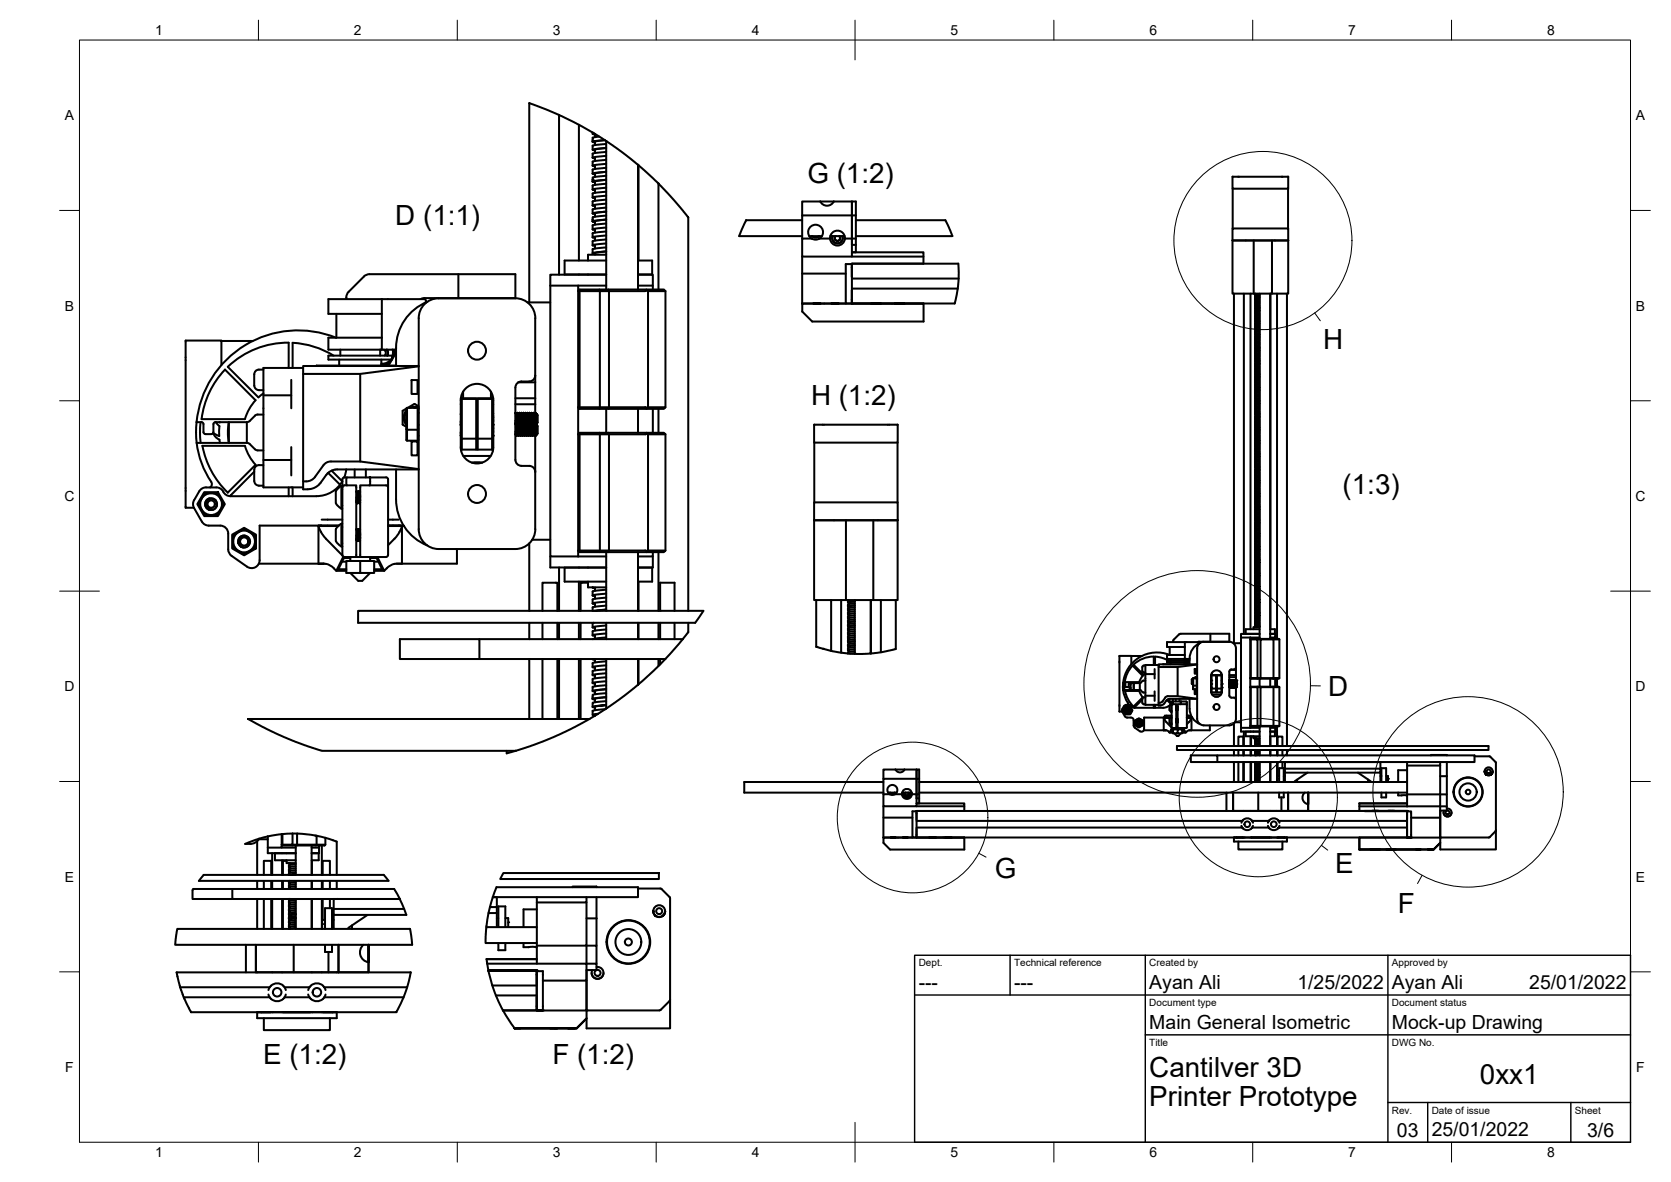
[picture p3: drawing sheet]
<svg xmlns="http://www.w3.org/2000/svg" width="420mm" height="297mm" viewBox="0 0 420 297" stroke-linecap="round" stroke-linejoin="round" font-family="sans-serif">
<defs><g id="words">
<g font-size="7">
<text x="203" y="46.1">G (1:2)</text>
<text x="99.4" y="56.5">D (1:1)</text>
<text x="332.7" y="87.7">H</text>
<text x="203.9" y="101.7">H (1:2)</text>
<text x="337.6" y="124.1">(1:3)</text>
<text x="333.9" y="174.9">D</text>
<text x="250.1" y="220.5">G</text>
<text x="335.7" y="219.4">E</text>
<text x="351.5" y="229.3">F</text>
<text x="66.2" y="267.4">E (1:2)</text>
<text x="138.9" y="267.4">F (1:2)</text>
<text x="289" y="270.6">Cantilver 3D</text>
<text x="372.1" y="272.3">0xx1</text>
<text x="289" y="278.1">Printer Prototype</text>
</g>
<g font-size="4.9">
<text x="231" y="248.5">---</text>
<text x="255" y="248.5">---</text>
<text x="289" y="248.5">Ayan Ali</text>
<text x="326.2" y="248.5">1/25/2022</text>
<text x="350" y="248.5">Ayan Ali</text>
<text x="384.5" y="248.5">25/01/2022</text>
<text x="289" y="258.6">Main General Isometric</text>
<text x="350" y="258.6">Mock-up Drawing</text>
<text x="351.3" y="285.7">03</text>
<text x="360" y="285.5">25/01/2022</text>
<text x="399.1" y="285.7">3/6</text>
</g>
<g font-size="3.5">
<text x="39" y="8.8">1</text>
<text x="89" y="8.8">2</text>
<text x="139" y="8.8">3</text>
<text x="189" y="8.8">4</text>
<text x="239" y="8.8">5</text>
<text x="289" y="8.8">6</text>
<text x="339" y="8.8">7</text>
<text x="389" y="8.8">8</text>
<text x="16.3" y="30.2">A</text>
<text x="411.3" y="30.2">A</text>
<text x="16.3" y="78">B</text>
<text x="411.3" y="78">B</text>
<text x="16.2" y="125.9">C</text>
<text x="411.2" y="125.9">C</text>
<text x="16.2" y="173.7">D</text>
<text x="411.2" y="173.7">D</text>
<text x="16.3" y="221.6">E</text>
<text x="411.3" y="221.6">E</text>
<text x="16.4" y="269.4">F</text>
<text x="411.4" y="269.4">F</text>
<text x="39" y="290.8">1</text>
<text x="89" y="290.8">2</text>
<text x="139" y="290.8">3</text>
<text x="189" y="290.8">4</text>
<text x="239" y="290.8">5</text>
<text x="289" y="290.8">6</text>
<text x="339" y="290.8">7</text>
<text x="389" y="290.8">8</text>
</g>
<g font-size="2.5">
<text x="231" y="242.9">Dept.</text>
<text x="255" y="242.9">Technical reference</text>
<text x="289" y="242.9">Created by</text>
<text x="350" y="242.9">Approved by</text>
<text x="289" y="252.8">Document type</text>
<text x="350" y="252.8">Document status</text>
<text x="289" y="262.9">Title</text>
<text x="350" y="262.9">DWG No.</text>
<text x="350" y="279.9">Rev.</text>
<text x="360" y="279.9">Date of issue</text>
<text x="396" y="279.9">Sheet</text>
</g>
</g></defs>
<!-- layer: Visible -->
<g fill="none" stroke="#000" stroke-width=".51">
<path d="M140.6 28.9v40.1M145.6 31.4v34.1M149 33.3l-7.8-4.1-8.1-3.3v50.1M149 35.6l3.1-.4zM149 39.6l.6 .2M149.4 33.5l-.4-.2v.3M149.6 33.7l2.8 1.7M149.6 35.6h-.6l.6 .2M149.6 33.7l-.2-.2-.4 .1 .6 .2M149.6 33.7v.8M149.6 35.6v.9M149.6 39.6v.9"/>
<path d="M150.7 34.3l-1.6 .3-.1 1v-.5M152.4 35.4l3.7 2.6 4.3 3.4M152.4 36.2l-3.4 .4v1.1l.6 .1M152.4 38.2l-3.3 .4-.1 1M152.4 39.2l-3.4 .4M152.4 37.2l-3.4 .4M152.4 37.2l-2.7 .4-.1 .9M152.4 35.4v37.4M149 55.6l3.4-.4-2.7 .4-.1 .9M149 53.6l3.4-.4-2.7 .4-.1 .9M149 43.6l3.4-.4-2.7 .3-.1 1M149 45.6l3.4-.4-2.7 .4-.1 .9"/>
<path d="M149 59.6l.6 .2M149 57.6l.6 .2M149 55.6l.6 .2M149 53.6l.6 .2M149 51.6l.6 .2M149 49.6l.6 .2M149 47.6l.6 .2M149 45.6l.6 .2M149 43.6l.6 .2M149 41.6l.6 .2M149 45.1v.5M149 55.1v.5"/>
<path d="M149.6 41.6v.9M149.6 47.6v.9M149.6 49.6v.9M149.6 51.6v.9M149.6 57.6v.9M149.6 59.6v.9M152.4 58.2l-3.3 .4-.1 1M152.4 59.2l-3.4 .4M152.4 56.2l-3.4 .4v1M152.4 57.2l-3.4 .4M152.4 54.2l-3.3 .4-.1 1M152.4 52.2l-3.4 .4v1"/>
<path d="M152.4 50.2l-3.3 .4-.1 1M152.4 51.2l-3.4 .4M152.4 48.2l-3.4 .4v1M152.4 49.2l-3.4 .4M152.4 46.2l-3.3 .4-.1 1M152.4 47.2l-3.4 .4M152.4 44.2l-3.4 .4v1M152.4 42.2l-3.3 .4-.1 1M152.4 40.2l-3.4 .4v1M152.4 41.2l-3.4 .4M160.4 41.4l5.9 5.4 3.2 3.6 3.6 4.2v98.9M160.4 41.4v31.4"/>
<path d="M160.5 41.5v24M165.6 46.1v26.7M201.7 55.3h-14.1l-1.7 4h15.8M201.7 60v-5.9h12.5v-3.5h1v12.8h-1h18v2.9M201.7 54.1v-3.5h12.5v9.4v-5.9h1M203.5 59.3h3.2M204.1 60h-2.4v4.5h12.5v-4.5h-1.8M204.1 59.3a1.37 1.37 0 0 0 1.9 0M204.2 59.4a1.3 1.3 0 0 0 1.7 0M206 60h2.7M206.3 50.6a1.87 1.87 0 0 0 1.7 1.1 1.87 1.87 0 0 0 1.6-1.1M208.8 59.3h3.6"/>
<path d="M209.3 59.3a1.37 1.37 0 0 0 1.3 1.9 1.37 1.37 0 0 0 1.2-1.9M209.4 59.3a1.3 1.3 0 0 0 1.2 1.8 1.3 1.3 0 0 0 1.2-1.8M210.1 59.3a.73 .73 0 0 0 0 1.1 .73 .73 0 0 0 1.1-.2M210.2 59.3l-.3 .2v.7l.3 .2a.37 .37 0 0 0 .7 0l.3-.2M210.9 59.3l.3 .2M211.1 59.3l.1 .2M211.2 59.5v.7M215.2 55.3h22.5l1.8 4h-24.3M215.2 60h-1v1.5h1M309.9 44.4h14v3h-14zM309.9 47.4v10M323.9 47.4v10"/>
<path d="M84.6 78.9v6M87.7 73.3l-.5 .7-.1 1.2M91.5 69.5l.6-.4 .8-.2h36.7v6h-22.8M91.5 69.5l-3.8 3.8M96 75.2h-13.4v3.7h13.4M96 75.2h10.6a.5 .5 0 0 1 .5 .4 .5 .5 0 0 1-.3 .5M96 75.2v12.7M106.8 74.9l-1 .3M107 76h.1M107.4 75.9a12.5 12.5 0 0 0-7.8 11.6v4.5M110.3 75h19.3M110.3 75a5 5 0 0 0-5 5v53a5 5 0 0 0 5 5"/>
<path d="M115.3 68.9v6M129.6 75a5 5 0 0 1 5 5v14.4M132.6 76h5.8M138.4 71.8v68h7M138.4 71.8h14M145.4 73.2h.3v29.1h-.3M145.4 71.8v68M145.6 69h.1M145.7 72.8l-.3 .3M147.8 69h.1M149 63.6l3.4-.4-2.5 .3-.3 .1v.4M149 63.6l.6 .2"/>
<path d="M149 61.6l.6 .2M149.6 61.6v.9M150.7 72.8h-5v.4h5.1v29.1h-5.1v.5h5M152.4 65.5h-10.4v3.5h10.4M152.4 64h-4.6v1.5M152.4 62.2l-3.3 .4-.1 1M152.4 60.2l-3.4 .4v1M152.4 61.2l-3.4 .4M152.4 69h-14v2.8M153 72.8h-2.3l.1 .4h2.3l-.1-.4h9.5l.2 .1M160.4 65.5h3.6v3.5h-3.6M160.4 69h3.7v2.8h-3.7"/>
<path d="M160.5 69h.1M162.2 73.2h-9.1v29.1l9.3 .1 .3 .1M162.5 72.8h4.4l.4 .4h-4.4M162.7 72.9l.2 .3v29.1l-.4 .5h-9.5l.1-.5h-2.3l-.1 .5h2.3M162.7 72.9l-.5 .2M164.1 71.8v1M167.3 73.2v29.1M201.7 64.5v11.8M201.7 76.3h11M201.7 76.3h.1M201.7 68.8h11M201.7 76.3h30.5v4.5h-28l-2.5-2.5z"/>
<path d="M204.5 76.3h1.9zM209 76.3h1.9zM214.2 66.4v3.2M214.2 66.4v9.9h-1.5v-9.9l28.3-.1 .1 2.1-.3 4.2-.7 3.7h-25.9v-3.4M214.2 76.3h18M214.2 70h26.8M214.2 72.5h26.6M214.2 64.5h18M219 76.3h2.5zM225 76.3h2.5zM309.9 60.4h14M309.9 60.4v-3h14v3"/>
<path d="M309.9 60.4v13.4h14v-13.4M310.3 73.8v87.8M312.8 73.8v85.5M313.2 60.4h.1M314.4 73.8v84.3M315.2 60.4v13.4M315.6 74.2l1.1-.2-.9 .1v.4M315.6 74.2h.2M315.6 74.8l1.1-.1zM315.6 74.7v.1h.2M315.6 75.5l.2 .1M315.6 76.2h.2"/>
<path d="M315.6 76.8l.2 .1M315.6 77.5l1.1-.1-.9 .1v.3M315.6 77.5l.2 .1M315.6 78.2l1.1-.2zM315.6 78v.2h.2M315.6 78.8l.2 .1M315.6 79.5l.2 .1M315.7 73.8l-.1 .4M315.8 74.8v.3M315.8 75.5v.3M315.8 76.2v.2M315.8 76.8v.3"/>
<path d="M315.8 78.2v.3M315.8 78.8v.3M315.8 79.5v.3M316.7 74.3l-1.1 .2v.4h.2M316.7 75l-1.1 .1v.4M316.7 75.4l-1.1 .1M316.7 75.7l-1.1 .1v.4M316.7 76l-1.1 .2M316.7 76.4l-1.1 .1v.3M316.7 76.7l-1.1 .1M316.7 77l-1.1 .1v.4M316.7 77.7l-1.1 .1v.4h.2"/>
<path d="M316.7 78.3l-1.1 .2v.3M316.7 78.7l-1.1 .1M316.7 79l-1.1 .1v.4M316.7 79.4l-1.1 .1M316.7 79.7l-1.1 .1v.4M316.7 73.8v86.8M319.4 73.8v86.8M319.4 73.8v84.3M319.8 60.4v13.4M320.6 60.4h.1M321.1 73.8v86.8M323.6 73.8v113.7"/>
<path d="M55.7 91.7v-6.1h-9v42h2M55.7 85.7h7.8M57.3 92.2l7.7 7.7M57.3 92.2a21.9 21.9 0 0 1 15.3-6.1v6.4M65.1 92.9h1.1M65.1 98.1h1.1M65.1 92.9a1.61 1.61 0 0 0-1.2 2v1.2a1.59 1.59 0 0 0 1.2 1.9M66.2 99.3h7M66.3 98.8l-1.3 1.1M73.2 95.5v7.1M73.6 86.2v6.3M73.6 86.1a21.9 21.9 0 0 1 10.3 3.3"/>
<path d="M76.2 92.5h-10v30h10M76.2 94h14.4v22M82.6 89.4h16v1h-16zM84.5 84.9a25.6 25.6 0 0 0-35.1 21.2M85.3 90.4v1.5M85.6 87.9v1.5M95.6 87.9v1.5M95.7 87.9h-.1M95.9 90.4v1.5M95.9 91.4l1.2-.2 1.2-.8-.1 .1a1.11 1.11 0 0 1-1.6 .9h-.7M96 84.9h-13.4v3h13.4M96 87.9h3.6"/>
<path d="M96.5 87.9l.5 .7-.3 .8M97.2 87.9l.3 .7-.1 .8 .2-.7M97.4 88.1l-.1-.2 .3 .8M97.6 88.7l-.2 .7M98.7 87.9l.1 .7-.2 1.2M98.8 87.9l.2 .4a1.07 1.07 0 0 1-.3 1.4l-.1 .1M99.1 87.9l.4 .8-1.7 3h-1.9M99.6 91.9l-20 .1M103.5 95.5h1.5v3.5h-1.5zM105.3 92h-29.1v31a5 5 0 0 0 4.1-1.3l.3-.4M105.3 92.1l-14.7 1.9M116.4 98.4v1.7"/>
<path d="M117.3 97.4a4.1 4.1 0 0 1 4.4-.6 4.1 4.1 0 0 1 2.3 3.8v11.8a4.1 4.1 0 0 1-4.1 4.1 4.1 4.1 0 0 1-4.1-4.1v-11.8a4.1 4.1 0 0 1 1.5-3.2zM123.4 98.4v1.7M129.6 97.4v18.2M130.3 96.1h4.3M131.1 95.9a1.49 1.49 0 0 0-1.5 1.5M134.6 94.4v5.7M134.6 94.4a1.49 1.49 0 0 1-1.5 1.4l-2 .1M315.6 80.2h.2M315.6 80.8l1.1-.1-.9 .1v.3M315.6 80.8l.2 .1M315.6 81.5l1.1-.1-.9 .1M315.6 81.3v.2h.2"/>
<path d="M315.6 81.5l.2 .1M315.6 82.2h.2M315.6 82.8l.2 .1M315.6 83.5l.2 .1M315.6 84.2l1.1-.2-.9 .1v.3M315.6 84.2h.2M315.6 84.8l1.1-.1-.9 .1M315.6 84.7v.1h.2M315.6 84.8l.2 .1M315.6 85.5l.2 .1M315.6 86.2h.2M315.6 86.8l.2 .1"/>
<path d="M315.6 87.5l1.1-.1-.9 .1v.3M315.6 87.5l.2 .1M315.6 88.2l1.1-.2-.9 .2M315.6 88v.2h.2M315.6 88.2h.2M315.6 88.8l.2 .1M315.6 89.5l.2 .1M315.6 90.2h.2v.3M315.6 90.8l1.1-.1-.9 .1v.3M315.6 90.8l.2 .1M315.6 91.5l1.1-.1-.9 .1M315.6 91.3v.2h.2"/>
<path d="M315.6 91.5l.2 .1M315.6 92.2h.2M315.6 92.8l.2 .1M315.6 93.5l.2 .1M315.6 94.2l1.1-.2-.9 .1v.4M315.6 94.2h.2M315.6 94.8l1.1-.1zM315.6 94.7v.1h.2M315.6 95.5l.2 .1M315.6 96.2h.2M315.6 96.8l.2 .1v.2M315.6 97.5l1.1-.1-.9 .1v.3"/>
<path d="M315.6 97.5l.2 .1M315.6 98.2l1.1-.2zM315.6 98v.2h.2M315.6 98.8l.2 .1M315.6 99.5l.2 .1M315.6 81.5h.2M315.6 84.8h.2M315.6 91.5h.2M315.8 80.2v.2M315.8 81.5v.3M315.8 82.2v.3M315.8 82.8v.3"/>
<path d="M315.8 83.5v.3M315.8 84.8v.3M315.8 85.5v.3M315.8 86.2v.3M315.8 86.8v.3M315.8 88.2v.2M315.8 88.8v.3M315.8 89.5v.3M315.8 91.5v.3M315.8 92.2v.2M315.8 92.8v.3M315.8 93.5v.3"/>
<path d="M315.8 94.8v.3M315.8 95.5v.3M315.8 96.2v.2M315.8 98.2v.3M315.8 98.8v.3M315.8 99.5v.3M316.7 80l-1.1 .2M316.7 80.4l-1.1 .1v.3M316.7 81l-1.1 .1v.4M316.7 81.7l-1.1 .1v.4M316.7 82l-1.1 .2M316.7 82.3l-1.1 .2v.3"/>
<path d="M316.7 82.7l-1.1 .1M316.7 83l-1.1 .1v.4M316.7 83.4l-1.1 .1M316.7 83.7l-1.1 .1v.4M316.7 84.4l-1.1 .1v.3M316.7 85l-1.1 .1v.4M316.7 85.4l-1.1 .1M316.7 85.7l-1.1 .1v.4M316.7 86l-1.1 .2M316.7 86.3l-1.1 .2v.3M316.7 86.7l-1.1 .1M316.7 87l-1.1 .1v.4"/>
<path d="M316.7 87.7l-1.1 .1v.4M316.7 88.4l-1.1 .1v.3M316.7 88.7l-1.1 .1M316.7 89l-1.1 .1v.4M316.7 89.4l-1.1 .1M316.7 89.7l-1.1 .1v.4M316.7 90l-1.1 .2M316.7 90.3l-1.1 .2v.3M316.7 91l-1.1 .1v.4M316.7 91.7l-1.1 .1v.4M316.7 92l-1.1 .2M316.7 92.4l-1.1 .1v.3"/>
<path d="M316.7 92.7l-1.1 .1M316.7 93l-1.1 .1v.4M316.7 93.4l-1.1 .1M316.7 93.7l-1.1 .1v.4M316.7 94.3l-1.1 .2v.4h.2M316.7 95l-1.1 .1v.4M316.7 95.4l-1.1 .1M316.7 95.7l-1.1 .1v.4M316.7 96l-1.1 .2M316.7 96.4l-1.1 .1v.3M316.7 96.7l-1.1 .1M316.7 97l-1.1 .1v.4"/>
<path d="M316.7 97.7l-1.1 .1v.4h.2M316.7 98.3l-1.1 .2v.3M316.7 98.7l-1.1 .1M316.7 99l-1.1 .1v.4M316.7 99.4l-1.1 .1M316.7 99.7l-1.1 .1v.4M49.4 106.1h1.3M49.4 106.1a22.8 22.8 0 0 0 3.9 15.3l-.1 .7-.3 .4M50.4 106.1l-.1 2.6 .2 2.6M50.7 106.1l.4 .2 .1 .3M50.9 112h10.7M50.9 112a21.9 21.9 0 0 0 6.4 11.8"/>
<path d="M51.2 108.6l.2 .4 .3 .1M51.2 106.6v2M51.6 109.1h1.5M53.6 108.8l.5 .8 .6 .7a.98 .98 0 0 1 .6 1M53.7 108.6l-.3 .4-.2 .1M53.7 106.6v2M54.2 106.1h7.9M54.2 106.1h-.3l-.2 .5M54.3 106.1l.9 1-.1 2.5-1.5-.8M55.1 106.1l.2 .1M57.5 106.1l-.2 3 .2 2.2M57.6 106.1v5.2"/>
<path d="M61.6 105.3h-10.9a21.9 21.9 0 0 1 5.9-12.4l7.6 7.7a12.5 12.5 0 0 0-2.6 4.7M61.6 112a12 12 0 0 0 2.7 4.8M62.1 106.1v5.2h-12.7M62.1 111.3l.7 .3 1.5 1.5 1.9 .1M63.9 118.5l-5.9 6 .3 .2M64.2 116.8l-6.9 7M65.1 116.9h1.1M65.1 116.9a1.61 1.61 0 0 0-1.2 2v1.2a1.59 1.59 0 0 0 1.2 1.9M66.2 104.2l-1.9 .1-1.5 1.5-.7 .3M66.2 115.6h7M73.2 112.4v7.1M81.3 117l-2.7 3.4-1.2 .5-1.2 .1"/>
<path d="M81.3 117l.7-.7 .8-.3h7.8l14.7 1.9M82.5 118.8l3 3M83.4 118.3l2.7 2.7M86.6 120h6.3M87.1 118a3.5 3.5 0 0 1-1 2.5v1.6M87.2 120l-.1 .3v1.3l.1 .4M89.2 118v2M92 118v2M97.1 120h-4.2l.2 .2v1.5l-.2 .3M97.1 120a1.3 1.3 0 0 1 .5 1.6l-.1 18.1-.4 .3h-6.5v-18h6.5h.2l.3 .5M99.6 118v7.5a12.5 12.5 0 0 0 7.8 11.6M102.2 107.8v2.8l.1 .2h2.7"/>
<path d="M102.2 102.7l-1 .5v3.5l1 .6M102.2 107.8l.1 .2M102.2 103.1a2.74 2.74 0 0 0 0 3.7M102.2 103.6a2.47 2.47 0 0 0 0 2.7M102.3 102.5l-.1 .2v5.1M102.3 102.5v5.5M102.3 108v2.8M102.3 102.5h2.7M102.3 108h2.7M103.5 110.9h1.5v3.5h-1.5zM104.1 102.5h.3M105 102.5l.2 .2v5.1"/>
<path d="M105 102.5v5.5M105 108v2.8M105.2 107.8v2.8l-.2 .2M105.2 107.8l-.2 .2M105.2 103.7h.1M105.2 106.8h.1M105.2 109.5h.1M105.2 102.7h.1M105.3 118h-20.5a3.4 3.4 0 0 0-2.8 1.4l-1.4 1.9M105.3 102.1l-1.1-.6-1.7 1M105.3 102.4l-.9-.2-1.4 .3M115.8 105.8l.1 1"/>
<path d="M115.8 106.6l.1 .2M115.8 108.6l.1 .9M115.8 109.4l.1 .1M115.8 101.6h.1M115.8 106.7l.1 .1M115.8 104l.1 .1M115.8 109.5h.1M115.8 106.8h.1M115.9 104.1v.3M115.9 106.8v.4M115.9 100.1h8.1M115.9 110.1v2.7l.2 .2h3.6l.2-.2"/>
<path d="M115.9 110.1l.2 .1M115.9 104.1h.1M115.9 106.8h.1M116 112.8v.5M116.1 100.3l-.2 .1v9.7M116.1 100.3v9.9M116.1 110.2v2.8M116.1 100.3h3.6M116.5 114.6h6.9M118.6 116.3h2.7M119.7 100.3v12.7M119.7 100.3l.2 .1v9.7"/>
<path d="M119.9 110.1l-.2 .1h-3.6M119.9 110.1v2.7M119.9 110.1l.2 .1M120.1 100.3l-.2 .1v9.7M120.1 100.3v9.9M120.1 110.2v2.8M120.1 100.3h3.6M123.7 100.3v12.7M123.7 100.3l.2 .1v9.7M123.9 112.8v.5M123.9 110.1l-.2 .1h-3.6M123.9 110.1v2.7l-.2 .2h-3.6l-.2-.2"/>
<path d="M123.9 104.4l.1 1.5M123.9 104.1l.1 .9M123.9 107.2l.1 1.4M123.9 106.8l.1 .9M123.9 101.6h.1M124 103.9l-.1 .2M124 106.6l-.1 .2M124 109.3l-.1 .2M129.6 106.3v.1M129.6 105.6l.1 .8M129.6 103.8l.3 3M129.6 109.1v.1"/>
<path d="M129.6 108.4l.1 .8M129.6 106.6l.3 2.9M129.6 100.1h5M129.6 101.6h5M129.6 115.6a1.49 1.49 0 0 0 1.5 1.5M129.6 103.7l.3 3.1M129.6 106.5l.3 3M129.6 106.4h.1M129.6 106.4v.1M129.6 109.2h.1M129.7 106.4l.2 .4M129.7 109.2l.2 .3"/>
<path d="M129.7 103.8l.2 .3M129.7 106.5l.2 .3M129.9 106.8h.1M129.9 109.5h.1M129.9 104.1l.2 2.3M129.9 106.8l.2 2.4M129.9 104.1h.1M129.9 104.1l.3 2.3M129.9 104.1l.2-.4 .3 3.1M129.9 106.8l.3 2.4M129.9 106.8l.2-.3 .3 3M130.1 103.7l.3 3.1"/>
<path d="M130.1 106.5l.3 3M130.1 106.4h.1M130.1 106.4l-.2 .4M130.1 109.2h.1M130.1 109.2l-.2 .3M130.2 106.4l.2 .4M130.2 109.2l.2 .3M130.2 103.8l.2 .3M130.2 106.5l.2 .3M130.4 104.1h.1M130.4 106.8h.1M130.4 109.5h.1"/>
<path d="M130.4 104.1l.2 2.3M130.4 106.8l.2 2.4M130.4 104.1l.3 2.3M130.4 104.1l.2-.4 .3 3.1M130.4 106.8l.3 2.4M130.4 106.8l.2-.3 .3 3M130.6 103.7l.3 3.1M130.6 106.5l.3 3M130.6 106.4h.1M130.6 106.4l-.2 .4M130.6 109.2h.1M130.6 109.2l-.2 .3"/>
<path d="M130.7 106.4l.2 .4M130.7 109.2l.2 .3M130.7 103.8l.2 .3M130.7 106.5l.2 .3M130.9 104.1l.2 2.3M130.9 106.8l.2 2.4M130.9 104.1h.1M130.9 106.8h.1M130.9 109.5h.1M130.9 104.1l.3 2.3M130.9 104.1l.2-.4 .3 3.1M130.9 106.8l.3 2.4"/>
<path d="M130.9 106.8l.2-.3 .3 3M131.1 117.1h2a1.49 1.49 0 0 1 1.5 1.5M131.1 103.7l.3 3.1M131.1 106.5l.3 3M131.1 106.4h.1M131.1 106.4l-.2 .4M131.1 109.2h.1M131.1 109.2l-.2 .3M131.2 106.4l.2 .4M131.2 109.2l.2 .3M131.2 103.8l.2 .3M131.2 106.5l.2 .3"/>
<path d="M131.4 106.8h.1M131.4 109.5h.1M131.4 104.1l.2 2.3M131.4 106.8l.2 2.4M131.4 104.1h.1M131.4 104.1l.3 2.3M131.4 104.1l.2-.4 .3 3.1M131.4 106.8l.3 2.4M131.4 106.8l.2-.3 .3 3M131.6 103.7l.3 3.1M131.6 106.5l.3 3M131.6 106.4h.1"/>
<path d="M131.6 106.4l-.2 .4M131.6 109.2h.1M131.6 109.2l-.2 .3M131.7 106.4l.2 .4M131.7 103.8l.2 .3M131.7 109.2l.2 .3M131.7 106.5l.2 .3M131.9 104.1l.2 2.3M131.9 106.8l.2 2.4M131.9 104.1h.1M131.9 106.8h.1M131.9 109.5h.1"/>
<path d="M131.9 104.1l.3 2.3M131.9 104.1l.2-.4 .3 3.1M131.9 106.8l.3 2.4M131.9 106.8l.2-.3 .3 3M132.1 103.7l.3 3.1M132.1 106.5l.3 3M132.1 106.4h.1M132.1 106.4l-.2 .4M132.1 109.2h.1M132.1 109.2l-.2 .3M132.2 106.4l.2 .4M132.2 109.2l.2 .3"/>
<path d="M132.2 103.8l.2 .3M132.2 106.5l.2 .3M132.4 104.1l.2 2.3M132.4 106.8l.2 2.4M132.4 104.1h.1M132.4 106.8h.1M132.4 109.5h.1M132.4 104.1l.2-.4 .3 3.1M132.4 104.1l.3 2.3M132.4 106.8l.3 2.4M132.6 103.7l.3 3.1M132.6 106.5l.3 3"/>
<path d="M132.6 106.4h.1M132.6 109.2h.1M132.6 106.4l-.2 .4M132.6 109.2l-.2 .3M132.7 106.4l.2 .4M132.7 109.2l.2 .3M132.7 103.8l.2 .3M132.7 106.5l.2 .3M132.9 104.1h.1M132.9 106.8h.1M132.9 109.5h.1M132.9 104.1l.2 2.3"/>
<path d="M132.9 106.8l.2 2.4M132.9 104.1l.3 2.3M132.9 104.1l.2-.4 .3 3.1M132.9 106.8l.3 2.4M132.9 106.8l.2-.3 .3 3M133.1 103.7l.3 3.1M133.1 106.5l.3 3M133.1 106.4h.1M133.1 106.4l-.2 .4M133.1 109.2h.1M133.1 109.2l-.2 .3M133.2 106.4l.2 .4"/>
<path d="M133.2 103.8l.2 .3M133.2 109.2l.2 .3M133.2 106.5l.2 .3M133.4 104.1l.2 2.3M133.4 106.8l.2 2.4M133.4 104.1h.1M133.4 106.8h.1M133.4 109.5h.1M133.4 104.1l.3 2.3M133.4 104.1l.2-.4 .3 3.1M133.4 106.8l.3 2.4M133.4 106.8l.2-.3 .3 3"/>
<path d="M133.6 103.7l.3 3.1 .2-.4M133.6 106.5l.3 3 .2-.3M133.6 106.4h.1M133.6 106.4l-.2 .4M133.6 109.2h.1M133.6 109.2l-.2 .3M133.7 106.4l.2 .4M133.7 109.2l.2 .3M133.7 103.8l.2 .3M133.7 106.5l.2 .3M133.9 106.8h.1M133.9 109.5h.1"/>
<path d="M133.9 104.1l.2 2.3M133.9 106.8l.2 2.4M133.9 104.1h.1M133.9 104.1l.3 2.3M133.9 104.1l.2-.4 .3 3.1M133.9 106.8l.3 2.4M133.9 106.8l.2-.3 .3 3M134.1 103.7l.3 3.1-.2-.4M134.1 106.5l.3 3M134.1 106.4h.1M134.1 109.2h.1M134.2 109.2l.2 .3"/>
<path d="M134.2 103.8l.2 .3M134.2 106.5l.2 .3M134.4 104.1h.1M134.4 106.8h.1M134.4 104.1l.2 2.3M134.4 106.8l.2 2.4M134.4 104.1l.3 2.3M134.4 104.1l.2-.4 .2 2.1M134.4 106.8l.3 2.4M134.6 109.2v23.8a5 5 0 0 1-5 5M134.6 100.1v3.7M134.6 106.5v.1"/>
<path d="M134.6 103.7l.2 1M134.6 106.5l.2 2.1M134.6 106.5l.2 .9M134.6 106.4h.1M134.6 106.4l-.2 .4M134.6 109.2h.1M134.6 109.2l-.2 .3M134.7 106.4l.1 .3M134.7 109.2l.1 .2M134.7 103.8l.2 .3M134.7 106.5l.2 .3M134.9 104.1l.1 1.3"/>
<path d="M134.9 104.1l.1 .4M134.9 106.8l.1 1.3M134.9 106.8l.1 .5M135 104l.2 .7a2.67 2.67 0 0 1-.4 2M135 104v1.4l-.2-.7v2M135 106.8l.2 .7a2.67 2.67 0 0 1-.4 1.9M135 106.8v1.3l-.2-.7v2M135 104l-.1 .1M135 106.8h-.1M145.4 102.4l.3 .4M145.7 108.8l-.3 .3h.3v29.3h-.3M150.7 108.8h-5v.3h5.1v29.3h-5.1v.4h5"/>
<path d="M152.4 102.8v6M153 108.8h-2.3l.1 .3h2.3l-.1-.3h9.5l.2 .2M160.4 102.8v6M162.5 108.8h4.4l.4 .3h-4.4M162.7 109l.2 .1v29.3l-.2 .2M162.7 108.9l-.5 .2h-9.1v29.3h9.3l.3 .1M162.9 102.3h4.4l-.4 .5h-4.4M164.1 102.8v6M165.6 102.8v6M167.3 109.1v29.3M204.7 106.7h21v4.5h-21zM204.7 111.2v15"/>
<path d="M225.7 111.2v15M315.6 100.2h.2M315.6 100.8l1.1-.1-.9 .1v.3M315.6 100.8l.2 .1M315.6 101.5l1.1-.1zM315.6 101.3v.2h.2M315.6 102.2h.2M315.6 102.8l.2 .1M315.6 103.5l.2 .1v.2M315.6 104.2l1.1-.2-.9 .1v.3M315.6 104.2h.2M315.6 104.8l1.1-.1z"/>
<path d="M315.6 104.7v.1h.2M315.6 105.5l.2 .1M315.6 106.2h.2M315.6 106.8l.2 .1M315.6 107.5l1.1-.1-.9 .1v.3M315.6 107.5l.2 .1M315.6 108.2l1.1-.2zM315.6 108v.2h.2M315.6 108.8l.2 .1v.2M315.6 109.5l.2 .1M315.6 110.2h.2v.3M315.6 110.8l1.1-.1-.9 .1v.3"/>
<path d="M315.6 110.8l.2 .1M315.6 111.5l1.1-.1zM315.6 111.3v.2h.2M315.6 112.2h.2M315.6 112.8l.2 .1M315.6 113.5l.2 .1M315.6 114.2l1.1-.2-.9 .1v.4M315.6 114.2h.2M315.6 114.8l1.1-.1zM315.6 114.7v.1h.2M315.6 115.5l.2 .1v.2M315.6 116.2h.2"/>
<path d="M315.6 116.8l.2 .1M315.6 117.5l1.1-.1-.9 .1v.3M315.6 117.5l.2 .1M315.6 118.2l1.1-.2zM315.6 118v.2h.2M315.6 118.8l.2 .1M315.6 119.5l.2 .1M315.8 100.2v.2M315.8 101.5v.3M315.8 102.2v.3M315.8 102.8v.3M315.8 104.8v.3"/>
<path d="M315.8 105.5v.3M315.8 106.2v.3M315.8 106.8v.3M315.8 108.2v.2M315.8 109.5v.3M315.8 111.5v.3M315.8 112.2v.2M315.8 112.8v.3M315.8 113.5v.3M315.8 114.8v.3M315.8 116.2v.2M315.8 116.8v.3"/>
<path d="M315.8 118.2v.3M315.8 118.8v.3M315.8 119.5v.3M316.7 100l-1.1 .2M316.7 100.4l-1.1 .1v.3M316.7 101l-1.1 .2v.3l.2 .1M316.7 101.7l-1.1 .1v.4M316.7 102l-1.1 .2M316.7 102.3l-1.1 .2v.3M316.7 102.7l-1.1 .1M316.7 103l-1.1 .1v.4M316.7 103.4l-1.1 .1"/>
<path d="M316.7 103.7l-1.1 .1v.4M316.7 104.4l-1.1 .1v.3l.2 .1M316.7 105l-1.1 .1v.4M316.7 105.4l-1.1 .1M316.7 105.7l-1.1 .1v.4M316.7 106l-1.1 .2M316.7 106.3l-1.1 .2v.3M316.7 106.7l-1.1 .1M316.7 107l-1.1 .1v.4M316.7 107.7l-1.1 .1v.4h.2M316.7 108.4l-1.1 .1v.3M316.7 108.7l-1.1 .1"/>
<path d="M316.7 109l-1.1 .1v.4M316.7 109.4l-1.1 .1M316.7 109.7l-1.1 .1v.4M316.7 110l-1.1 .2M316.7 110.3l-1.1 .2v.3M316.7 111l-1.1 .2v.3l.2 .1M316.7 111.7l-1.1 .1v.4M316.7 112l-1.1 .2M316.7 112.4l-1.1 .1v.3M316.7 112.7l-1.1 .1M316.7 113l-1.1 .1v.4M316.7 113.4l-1.1 .1"/>
<path d="M316.7 113.7l-1.1 .1v.4M316.7 114.3l-1.1 .2v.4h.2M316.7 115l-1.1 .1v.4M316.7 115.4l-1.1 .1M316.7 115.7l-1.1 .1v.4M316.7 116l-1.1 .2M316.7 116.4l-1.1 .1v.3M316.7 116.7l-1.1 .1M316.7 117l-1.1 .1v.4M316.7 117.7l-1.1 .1v.4h.2M316.7 118.3l-1.1 .2v.3M316.7 118.7l-1.1 .1"/>
<path d="M316.7 119l-1.1 .1v.4M316.7 119.4l-1.1 .1M316.7 119.7l-1.1 .1v.4M48.8 125.7l-.3 .8 .1 .8 2.2 3.8M50.1 123.5l-1.3 2.2M50.8 131.1l.5 .6 .8 .3 3.3 .1a2 2 0 0 1 2 2v4l.3 1 4.4 3.3a2.01 2.01 0 0 0 3.2-1.6v-8.7h19.8M51.4 123.7h3.4l1.7 3-1.7 3h-3.4l-1.8-3zM51.5 123.9h1.9a1.17 1.17 0 0 1 1.6 .7l.7 1.2a1.01 1.01 0 0 1 .1 1.6l-.5 1a1.18 1.18 0 0 1-1.4 1h-1.2a1.17 1.17 0 0 1-1.6-.6l-.6-1.1a1.16 1.16 0 0 1-.3-1.6zM51.8 122.5h2.6M51.8 122.5l-.8 .2-.9 .8M52.7 125.2l-.8 .6-.3 .6v.8l.4 .6a.78 .78 0 0 0 1.2 .1 1.23 1.23 0 0 1-1.2-.6 1.23 1.23 0 0 1 .1-1.4l.3-.3a1.4 1.4 0 0 1 2 .6 1.4 1.4 0 0 1-.7 1.9M53.7 128.1h-1.1"/>
<path d="M54.1 125.6l.3 .5M54.1 125.6a1.49 1.49 0 0 0-2.4 .4 1.49 1.49 0 0 0 1.2 2.2M54.1 125.6l.5 1.1M54.4 122.5a2.21 2.21 0 0 1 2 1.5 2 2 0 0 0 1.5 .7M54.6 126.7l-.3 .7M54.6 126.7l-.2 .7-.5 .5M57.9 124.7h21.7M58.4 134.4l3-1.8 3 1.8v3.4l-3 1.8-3-1.8zM58.6 134.5l1.9-1.1a1.01 1.01 0 0 1 1.6-.1l1 .6a1.18 1.18 0 0 1 1 1.3v1.3a1.17 1.17 0 0 1-.6 1.6l-1.1 .5a1.16 1.16 0 0 1-1.7 .3l-1-.6a1.18 1.18 0 0 1-1.1-1.4zM59.9 136.4l.7 .9M60.2 135.1l.5-.3 .7-.2 1 .4 .5 1-.4 1.1-.9 .5-1-.2 .9 .2 .6-.2 .5-.6 .2-.9-.3-.6-.7-.5h-.9l-.6 .5a1.35 1.35 0 0 0 .1 1.6 1.15 1.15 0 0 1-.2-1.8zM61.6 134.6a1.49 1.49 0 0 0-1.7 1.3 1.49 1.49 0 0 0 1.3 1.7"/>
<path d="M65.1 122.1h1.1M72.6 122.5v2.2M73.6 122.5v2.2M80.1 132.1h5M80.6 132.1h-.5v9.6h-15M80.9 130.6h5.2M85 132.2l-4.9 .1 1.3 2.4 4.7 4.9M85.8 122.1a2.04 2.04 0 0 0-1.4 1.9v1.3a2 2 0 0 0 1.4 2.5M85.8 131.6a2.04 2.04 0 0 0-1.4 1.9v1.3a2 2 0 0 0 1.4 2.5M86.1 122.1v.4M86.1 122.1h-.3v5.7h.3M86.1 131.6h-.3v5.7h.3"/>
<path d="M86.1 120.9a7.5 7.5 0 0 1-6.5 3.8M86.3 139.9l-1.7 3.6-.7-.7M86.3 122h3.3v18h-3l-.3-.1-.2-.4v-17zM88.1 140v1M89.6 140h1M89.6 125.8v.4M89.6 125l.1 1.1M89.6 135.3v.3M89.6 134.5l.1 1.1M89.6 123.5l.3 3M89.6 133l.3 3M89.6 126.2h.1"/>
<path d="M89.6 123.5h.1M89.6 126.2v.1M89.6 123.5v.1M89.6 135.6h.1M89.6 133h.1M89.6 135.6v.2M89.6 133v.1M89.7 123.5l.2 .4 .2 2.3M89.7 123.5l.3 3M89.7 133l.2 .4 .2 2.2M89.7 133l.3 3M89.7 126.1l.2 .4"/>
<path d="M89.7 135.6l.2 .4M89.9 123.8h.1M89.9 126.5h.1M89.9 133.3h.1M89.9 136h.1M90 123.8l.2 2.3M90 133.3l.2 2.3M90.1 123.5l.3 3M90.1 133l.3 3M90.1 123.5l-.1 .3M90.1 133l-.1 .3M90.1 126.2h.1"/>
<path d="M90.1 123.5h.1M90.1 126.2l-.1 .3M90.1 135.6h.1M90.1 133h.1M90.1 135.6l-.1 .4M90.2 126.1l.2 .4M90.2 135.6l.2 .4M90.2 123.5l.2 .5 .2 1.8M90.2 123.5l.3 3M90.2 133l.2 .5 .2 1.8M90.2 133l.3 3M90.4 123.8h.1"/>
<path d="M90.4 126.5h.1M90.4 133.3h.1M90.4 136h.1M90.4 123.8l.2 1.2M90.4 133.3l.2 1.2M90.6 126.3l-.1 .2M90.6 123.6l-.2 .2M90.6 135.8l-.1 .2M90.6 133.1l-.2 .2M93.1 140v1M97.6 137l2.4-2.6 1.1-2.2-.1 9.5a4.5 4.5 0 0 0-3.8 1.1l-.6 .7-1.7-3.5M97.6 130.6h2.7"/>
<path d="M97.6 132.1h3.9M98.8 132.1h1.5M101.5 132.2h-3.9M110.3 138h19.3M114.9 138v3.7h-15.2M133.1 136.6v16.9M133.8 135.6h4.6M138.4 139.8v2.8h14h-10.4v3.6h10.4M145.4 138.4l.3 .4M145.4 139.8h7M152.4 138.8v14.7M160.4 138.8v14.7"/>
<path d="M162.7 138.6l-.2 .2h-9.5l.1-.4h-2.3l-.1 .4h2.3M162.9 138.4h4.4l-.4 .4h-4.4M164.1 139.8v2.8h-3.7h3.6v3.6h-3.6M164.1 138.8v1h-3.7M165.6 138.8v14.7M204.7 130.7h21M204.7 130.7v-4.5h21v4.5M204.7 130.8h21M204.7 130.8v20h21v-20M209.7 130.7v.1M212.7 130.8v20M219.6 130.8v20"/>
<path d="M220.7 130.7v.1M315.6 120.2h.2M315.6 120.8l1.1-.1-.9 .1v.3M315.6 120.8l.2 .1M315.6 121.5l1.1-.1-.9 .1M315.6 121.3v.2h.2M315.6 121.5l.2 .1M315.6 122.2h.2v.3M315.6 122.8l.2 .1M315.6 123.5l.2 .1M315.6 124.2l1.1-.2-.9 .1v.3M315.6 124.2h.2"/>
<path d="M315.6 124.8l1.1-.1-.9 .1M315.6 124.7v.1h.2M315.6 124.8l.2 .1M315.6 125.5l.2 .1M315.6 126.2h.2M315.6 126.8l.2 .1M315.6 127.5l1.1-.1-.9 .1M315.6 127.5l.2 .1M315.6 128.2l1.1-.2-.9 .2M315.6 128v.2h.2M315.6 128.2h.2M315.6 128.8l.2 .1v.2"/>
<path d="M315.6 129.5l.2 .1M315.6 130.2h.2M315.6 130.8l1.1-.1-.9 .1v.3M315.6 130.8l.2 .1M315.6 131.5l1.1-.1-.9 .1M315.6 131.3v.2h.2M315.6 131.5l.2 .1M315.6 132.2h.2M315.6 132.8l.2 .1M315.6 133.5l.2 .1M315.6 134.2l1.1-.2-.9 .2M315.6 134.2h.2"/>
<path d="M315.6 134.8l1.1-.1-.9 .1M315.6 134.7v.1h.2M315.6 134.8l.2 .1M315.6 135.5l.2 .1M315.6 136.2h.2M315.6 136.8l.2 .1M315.6 137.5l1.1-.1-.9 .1v.3M315.6 137.5l.2 .1M315.6 138.2l1.1-.2-.9 .2M315.6 139.5l.2 .1M315.6 138.8l.2 .1M315.6 138.2h.2"/>
<path d="M315.6 138v.2h.2M315.6 121.5h.2M315.6 124.8h.2M315.6 131.5h.2M315.6 134.8h.2M315.8 120.2v.2M315.8 121.5v.3M315.8 122.8v.3M315.8 123.5v.3M315.8 124.8v.3M315.8 125.5v.3M315.8 126.2v.3"/>
<path d="M315.8 126.8v.3M315.8 127.5v.3M315.8 128.2v.2M315.8 129.5v.3M315.8 130.2v.3M315.8 131.5v.3M315.8 132.2v.2M315.8 132.8v.3M315.8 133.5v.3M315.8 134.2v.3M315.8 134.8v.3M315.8 135.5v.3"/>
<path d="M315.8 136.2v.2M315.8 136.8v.3M315.8 138.2v.3M315.8 138.8v.3M315.8 139.5v.3M316.7 120l-1.1 .2M316.7 120.4l-1.1 .1v.3M316.7 121l-1.1 .1v.4M316.7 121.7l-1.1 .1v.4M316.7 122l-1.1 .2M316.7 122.4l-1.1 .1v.3M316.7 122.7l-1.1 .1"/>
<path d="M316.7 123l-1.1 .2v.3M316.7 123.4l-1.1 .1M316.7 123.7l-1.1 .1v.4M316.7 124.4l-1.1 .1v.3M316.7 125l-1.1 .1v.4M316.7 125.4l-1.1 .1M316.7 125.7l-1.1 .1v.4M316.7 126l-1.1 .2M316.7 126.4l-1.1 .1v.3M316.7 126.7l-1.1 .1M316.7 127l-1.1 .2v.3M316.7 127.7l-1.1 .1v.4"/>
<path d="M316.7 128.4l-1.1 .1v.3M316.7 128.7l-1.1 .1M316.7 129l-1.1 .1v.4M316.7 129.4l-1.1 .1M316.7 129.7l-1.1 .1v.4M316.7 130l-1.1 .2M316.7 130.4l-1.1 .1v.3M316.7 131l-1.1 .2v.3M316.7 131.7l-1.1 .1v.4M316.7 132l-1.1 .2M316.7 132.4l-1.1 .1v.3M316.7 132.7l-1.1 .1"/>
<path d="M316.7 133l-1.1 .1v.4M316.7 133.4l-1.1 .1M316.7 133.7l-1.1 .1v.4M316.7 134.4l-1.1 .1v.3M316.7 135l-1.1 .2v.3M316.7 135.4l-1.1 .1M316.7 135.7l-1.1 .1v.4M316.7 136l-1.1 .2M316.7 136.4l-1.1 .1v.3M316.7 136.7l-1.1 .1M316.7 137l-1.1 .1v.4M316.7 137.7l-1.1 .1v.4"/>
<path d="M316.7 139.7l-1.1 .1v.4M316.7 139.4l-1.1 .1M316.7 139l-1.1 .2v.3M316.7 138.7l-1.1 .1M316.7 138.4l-1.1 .1v.3M81.5 141.7h-1.4a4.6 4.6 0 0 1 3.9 1.1M84.6 143.5h2.5M86 141.1h1.1M88.1 144l2 2h1l2-2M88.1 140.2h-1.6l-1.4 2.9h2M90.6 141h-3.5v3h7v-3h-3.5v3M93.1 140.2h1.6l1.4 2.9h-2"/>
<path d="M94.1 143.5h2.5M94.1 141.1h1M133.1 156.5v4.1M136.4 153.5v-7.1h3.7v7.1M136.4 156.5v4.1M140.1 156.5v4.1M140.6 142.6v10.9M140.6 156.5v4.1M145.6 142.6h.1M145.6 146.2v7.3M145.6 156.5v4.1M146 156.5v4.1"/>
<path d="M147.8 146.4h-1.8v7.1M147.8 146.2v1.4h4.6M147.8 142.6h.1M149 159.6l.6 .2M149 157.7l.6 .1M149 151.6l.6 .2M149 149.7l.6 .1M149 147.6l.6 .2M149 147.6h.1M149.3 153.5l3.1-.3-2.5 .3M149.3 156.5l-.3 .1v1.1M149.6 147.6v.9"/>
<path d="M149.6 149.7v.8M149.6 151.6v.9M149.6 157.7v.8M149.6 159.6v.9M152.4 158.2l-3.3 .4-.1 1M152.4 159.2l-3.4 .4M152.4 157.2l-3.4 .5M152.4 152.2l-3.3 .4-.1 .9M152.4 150.2l-3.3 .4-.1 1M152.4 151.2l-3.4 .4M152.4 148.2l-3.4 .4v1.1M152.4 149.2l-3.4 .5"/>
<path d="M152.4 156.5v4.1M160.4 156.5v4.1M160.5 142.6h.1M160.5 146.2v7.3M160.5 156.5v4.1M165.6 156.5v4.1M166 153.5v-7.1h3.6v7.1M166 156.5v4.1M169.6 156.5v4.1M173.1 156.5v2.4l-1.4 1.7M176.8 153.5h-86.8v3h84.8l2.1-3M205.2 150.8v11.7l4.3 1.2 3.7 .5"/>
<path d="M209 150.8v12.8M211.5 150.8v13.2M213.2 156.4l1.7-.2-1.3 .1-.1 .5M213.2 157.4l1.7-.3zM213.2 151.4l1.7-.3-1.4 .2v.5M213.2 152.3l1.7-.1zM213.2 151.4l.3 .1M213.2 152.1v.3h.3M213.2 153.4h.3M213.2 154.4l.3 .1M213.2 155.4l.3 .1M213.2 156.4h.3"/>
<path d="M213.2 157.1v.3h.3M213.2 158.4l.3 .1M213.2 159.4l.3 .1M213.4 150.8h-.2v.6M213.5 152.4v.4M213.5 153.4v.4M213.5 154.4v.4M213.5 155.4v.4M213.5 157.4v.4M213.5 158.4v.4M213.5 159.4v.4M214.9 150.8v13.5h.5l3.5-.1v-13.4"/>
<path d="M214.9 151.6l-1.7 .2v.6h.3M214.9 152.6l-1.7 .2v.6M214.9 153.1l-1.7 .3M214.9 153.6l-1.6 .2-.1 .6M214.9 154.1l-1.7 .3M214.9 154.6l-1.6 .2-.1 .6M214.9 155.1l-1.7 .3M214.9 155.6l-1.6 .2-.1 .6M214.9 156.6l-1.7 .2v.6h.3M214.9 157.6l-1.6 .2-.1 .6M214.9 158.1l-1.7 .3M214.9 158.6l-1.6 .2-.1 .6"/>
<path d="M214.9 159.1l-1.7 .3M214.9 159.6l-1.6 .2-.1 .6M219 150.8v13.4M221.5 150.8v13.1M225.2 150.8v12.3l-3.3 .8-3 .3M304.3 159.3v2M314.4 159.3h.1M315.2 159.3h.1M315.6 157.5l.2 .1M315.6 156.9h.2M315.6 157.5l1.1-.1-.9 .1v.1M315.6 156.2h.2"/>
<path d="M315.6 155.5l.2 .1M315.6 154.8l.2 .1M315.6 154.2h.2M315.6 154.8l1.1-.1zM315.6 153.5l.2 .1M315.6 154.2l1.1-.2-.9 .2M315.6 152.9h.2v.2M315.6 152.2h.2M315.6 151.5l.2 .1M315.6 150.8l.2 .1M315.6 151.5l1.1-.1zM315.6 150.2h.2"/>
<path d="M315.6 150.8l1.1-.1-.9 .1v.3M315.6 149.5l.2 .1M315.6 148.9h.2M315.6 148.2h.2M315.6 147.5l.2 .1M315.6 148.2l1.1-.2zM315.6 146.8l.2 .1M315.6 147.5l1.1-.1-.9 .1M315.6 146.2h.2v.3M315.6 145.5l.2 .1M315.6 144.9h.2M315.6 144.2h.2"/>
<path d="M315.6 144.8l1.1-.1zM315.6 143.5l.2 .1M315.6 144.2l1.1-.2-.9 .2v.2M315.6 142.8l.2 .1M315.6 142.2h.2M315.6 141.5l.2 .1M315.6 140.9h.2M315.6 141.5l1.1-.1-.9 .1M315.6 140.2h.2M315.6 140.9l1.1-.2-.9 .2M315.6 141.3v.2M315.6 144.7v.2"/>
<path d="M315.6 148v.2M315.6 151.3v.2M315.6 154.7v.1M315.6 154.8h.2v.3M315.6 151.5h.2v.3M315.6 148.2h.2v.2M315.6 144.9h.2v.2M315.6 141.5h.2M315.8 140.2v.2M315.8 140.9v.2M315.8 141.5v.3M315.8 142.2v.3"/>
<path d="M315.8 142.8v.3M315.8 143.5v.3M315.8 145.5v.3M315.8 146.8v.3M315.8 147.5v.3M315.8 148.9v.2M315.8 149.5v.3M315.8 150.2v.3M315.8 152.2v.2M315.8 153.5v.3M315.8 154.2v.3M315.8 155.5v.3"/>
<path d="M315.8 156.2v.2M315.8 156.9v.2M316.7 158.1h-3.5v1.2h3.5h-4.7v.9M316.7 157.6h-1.5v.5M316.7 157l-1.1 .1v.4M316.7 156.4l-1.1 .1v.4M316.7 156.7l-1.1 .2M316.7 155.7l-1.1 .1v.4M316.7 156l-1.1 .2M316.7 155l-1.1 .2v.3M316.7 155.4l-1.1 .1M316.7 154.4l-1.1 .1v.3"/>
<path d="M316.7 153.7l-1.1 .1v.4M316.7 153l-1.1 .1v.4M316.7 153.4l-1.1 .1M316.7 152.4l-1.1 .1v.4M316.7 152.7l-1.1 .2M316.7 151.7l-1.1 .1v.4M316.7 152l-1.1 .2M316.7 151l-1.1 .2v.3M316.7 150.4l-1.1 .1v.3M316.7 149.7l-1.1 .1v.4M316.7 150l-1.1 .2M316.7 149l-1.1 .1v.4"/>
<path d="M316.7 149.4l-1.1 .1M316.7 148.4l-1.1 .1v.4M316.7 148.7l-1.1 .2M316.7 147.7l-1.1 .1v.4M316.7 147l-1.1 .2v.3M316.7 146.4l-1.1 .1v.3M316.7 146.7l-1.1 .1M316.7 145.7l-1.1 .1v.4M316.7 146l-1.1 .2M316.7 145l-1.1 .1v.4M316.7 145.4l-1.1 .1M316.7 144.4l-1.1 .1v.4"/>
<path d="M316.7 143.7l-1.1 .1v.4M316.7 143l-1.1 .2v.3M316.7 143.4l-1.1 .1M316.7 142.4l-1.1 .1v.3M316.7 142.7l-1.1 .1M316.7 141.7l-1.1 .1v.4M316.7 142l-1.1 .2M316.7 141l-1.1 .2v.3h.2M316.7 140.4l-1.1 .1v.4M316.7 140l-1.1 .2M319.4 158.1h1.2v1.2h-1.2h1.2v.9h-1.2M319.4 159.3h.1"/>
<path d="M120.5 165.6h-20v-5h20v5h46.8M120.5 160.6h51.2M133.1 165.6v15.1M136.4 165.6v15.1M140.1 165.6v15.1M140.6 165.6v15.1M145.6 165.6v15.1M146 165.6v15.1M149 177.6l3.4-.4-2.7 .4-.1 .9M149 173.6l3.4-.4-2.7 .4-.1 .9M149 177.6l.6 .2M149 175.1v.6l.6 .1"/>
<path d="M149 173.6l.6 .2M149 171.6l.6 .2M149 169.6l.6 .2M149 167.6l.6 .2M149 165.6l.6 .2M149 165.6h.6zM149.6 165.6v.9M149.6 167.6v.9M149.6 169.6v.9M149.6 171.6v.9M149.6 179.8l-1.4 .9M149.6 165.6h.1"/>
<path d="M150.3 179.5l-.7 .1v.2M150.4 179.4l-1.4 .2M152.2 178.2l-3.2 .4v1.1l.6 .1M152.4 178.1l-2.8 1.7M152.4 176.2l-3.4 .4v1M152.4 174.2l-3.4 .4v1l3.4-.4-2.7 .4-.1 .9M152.4 172.2l-3.4 .4v1M152.4 170.2l-3.3 .4-.1 1M152.4 171.2l-3.4 .4M152.4 168.2l-3.4 .4v1M152.4 169.2l-3.4 .4M152.4 166.2l-3.3 .4-.1 1"/>
<path d="M152.4 167.2l-3.4 .4M152.4 160.2l-3.4 .4M152.4 165.6v12.5M160.4 172.1l-3.4 2.7-4.6 3.3M160.4 165.6v6.5M160.5 165.6v6.4M165.6 165.6v1.8M166 166.9l-5.6 5.2M166 165.6v1.3M167.3 165.6l-1.3 1.3M171.7 160.6l-4.4 5M213.2 164.2l1.7 .1"/>
<path d="M213.2 163.4l.3 .1M213.2 161.4l1.7-.3-1.3 .2-.1 .5M213.2 162.4l1.7-.3zM213.2 160.4l.3 .1M213.2 161.4h.3M213.2 162.1v.3h.3M213.5 160.4v.4M213.5 162.4v.4M213.5 163.4v.4M214.9 164.1l-1.2 .2M214.9 160.1l-1.7 .3M214.9 160.6l-1.7 .2v.6"/>
<path d="M214.9 161.6l-1.7 .2v.6l.3 .1M214.9 162.6l-1.6 .2-.1 .6M214.9 163.1l-1.7 .3M214.9 163.6l-1.6 .2-.1 .4M282.2 178.9l.8 1.3 .4 .1M282.3 172.5a8.9 8.9 0 0 0 1.4 4.5l-.2 .1M282.4 171.7l.6 .1M282.7 172.5v.9M282.7 171.6v.9M282.9 173.6h3.6l.9 1.6-2.4 2.4-1.5-2.1zM283 171.8v.7M283 172.5l.1 .1"/>
<path d="M283 177.5h1.2l.6 1-.6 1h-1.2l-.6-1zM283 177.6h1.1l.1 .2 .4 .7-.5 .9h-1.1l-.5-.9zM283.1 172.7h.5M283.5 178l-.4 .5 .3 .5M283.7 178.9l-.3 .1M283.7 178.9l-.3-.1-.2-.2 .1-.3 .3-.2 .4 .2 .1 .3-.3 .4h-.4M283.8 172.6l.5 .5 .1 .3M283.8 171.8l-.2 .8M284 178.2v.1M284 171.7h2.6M284 171.7l-.2 .1M284 171.7l.1 .1a.51 .51 0 0 1 .2 .7v.3l-.5-.2"/>
<path d="M284.1 178.5l-.1 .3M284.1 178.5a.5 .5 0 0 0-.5-.5 .5 .5 0 0 0-.5 .5 .5 .5 0 0 0 .4 .5M284.1 178.5l-.2 .4M284.3 171.7h.1M284.4 171.7h-.1M284.5 166.9v-2.1h-3v14h.7M284.5 164.9h2.6M284.6 177.5l.6 .3M284.6 177.5a1.49 1.49 0 0 0-1.5-.3 1.49 1.49 0 0 0-1 1.2l.1 .4M284.8 167.3l2.6 2.5-1 1.6h-3.6l.8-2.5zM285.1 173.4v-1.7v1.7M286.6 171.7v1.7h-4.2"/>
<path d="M286.6 173.4l.9 .6M287.2 175.8l-1.9 2.1M287.5 174h.5M287.6 167.3h.4M287.6 169h.4M287.6 175.3h.4M287.6 177h.4M287.6 167.2a1.18 1.18 0 0 0-.4 1.4l.4 .4M287.6 175.2a1.18 1.18 0 0 0-.4 1.4l.4 .4M288 171l-.6 .1-.8 .5M288 169.4h2.3M288 174.8h2.3"/>
<path d="M290.1 167.1v-2.1a7.3 7.3 0 0 0-5.1 2l2.6 2.6 .4-.3M290.1 177.1v.8M290.3 168.1v2.4M290.3 173.7v2.4M290.4 165v2.1M290.4 177.1v.8M290.5 165l1.7 .3 1.7 .8M291.3 167.1h-3.3v10h3.3M291.3 167.6h4.8v7.3M291.3 176.6h.3M292.3 176.2l-.7 .4M292.4 166.9h.1"/>
<path d="M292.9 179.8h1.7M293 175.3l-.7 .9M293 175.3l.7-.4h2.4l4.9 .7h-6.8M293.4 175.9l1 1M293.4 166.1h5.4v.3h-5.4zM293.7 175.7l.9 .9a2.51 2.51 0 0 1-2.2 1.3h-7.2M294.1 164.6a8.5 8.5 0 0 0-11.7 7.9M294.1 162.6v2M294.2 175.6l-.8 .4-1 1.1-.7 .2M294.3 166.4v.5M294.4 165.6v.5M294.5 177v1.9"/>
<path d="M294.5 178.9h.1M294.5 177h.1M294.5 177a1.16 1.16 0 0 0 0 1.9M294.6 177.1v5.7M294.6 177v.1M294.6 177.1l.2-.1h1v6h-1l-.2-.2M294.9 161.2l.2-.5 1.6-1.4h12.4v2M294.9 161.2v.2M294.9 175.6l-.1 .7M295 176.3v.7M295.6 175.6v.7M295.8 178.2v.2"/>
<path d="M295.8 178v.4M295.8 177.5l.1 1M295.8 178.4h.1M295.8 177.5h.1M295.8 177.5l.1 .1M295.8 178.4l.1 .1M295.9 177.6l.1 .8M295.9 177.6h.1M295.9 178.5h.1M296 177.5v1M296 178.4h.1M296 177.5h.1"/>
<path d="M296 178.4l-.1 .1M296 177.5l-.1 .1M296 177.5l.1 1M296 177.5v.1M296 178.4v.1M296 177.6l.1 .6M296 177.6h.1M296 178.5h.1M296.1 177.6v.4M296.1 178.4v.1M296.1 177.5v.1M296.6 175.6v.7"/>
<path d="M296.9 177v-.7h1.4l.1 .2v6.3l-.1 .2h-2.2v-6h2.2l.1 .1M296.9 176.3h-1.6a.51 .51 0 0 0-.7 0 .51 .51 0 0 0 0 .7M297.8 165.6v.5M297.9 166.8l.8-.4-.2 .4zM297.9 166.4v.5M297.9 164.6h-4.5v1h4.5M297.9 161.4h-4.5v1.2h4.5M297.9 161.4h3.6v.3M297.9 165.6h1.2M297.9 161.4v4.2M298.1 165.6l.2 .2-.1 .3M298.3 165.6l.1 .5v-.2"/>
<path d="M298.3 165.6l.1 .1M298.4 165.6v.5M298.4 179.8h.9M298.8 166.2v-.6a.37 .37 0 0 1 .2 .3 .37 .37 0 0 1-.2 .4M298.9 165.6l.2 .3-.6 1h-.6M299.1 165.5v1.4h-6.7M299.1 175.6v2.5M299.1 178.1a4.2 4.2 0 0 0 2.6 3.9M300 170.5v1.7M300 172.2v1h.9M300 170.5l-.3 .2v1.2l.3 .1M300 172.2v.1"/>
<path d="M300 170.7a.92 .92 0 0 0 0 1.2M300 170.8l-.2 .5 .2 .4M300 170.5v1.8M300 172.3v.9M300 170.5h.1M300 170.5h.9M300 172.3h.9M300.4 173.3h.5v1.1h-.5zM300.4 168.1h.5v1.2h-.5zM300.6 170.5h.1M300.9 170.5v1.8M300.9 172.3v.9"/>
<path d="M300.9 170.5h.1M301 170.5v1.7M301 172.2l-.1 1M301 172.2l-.1 .1M301 170.9h.1M301 171.9h.1M301 172.8h.1M301 170.5h.1M301 166.9h-9.7v10.4h.4M301 170.3l-.3-.2-.6 .4M301 167l-4.9 .6M301 170.4l-.7 .1"/>
<path d="M301.5 161.3h7.6M301.5 161.3h-.3M301.6 161.6h.1M301.7 161.6a4.2 4.2 0 0 0-2.6 3.9M304.5 169.8v4a1.37 1.37 0 0 0 1.4 1.3 1.37 1.37 0 0 0 1.4-1.3v-4M304.5 169.8a1.37 1.37 0 0 1 1.4-1.3 1.37 1.37 0 0 1 1.4 1.3M304.5 171.6v.3M304.5 171.8v.1M304.5 172.5v.3M304.5 169.7h2.7M304.5 170.2h.1M304.5 173v.9"/>
<path d="M304.5 173.9h1.4M304.5 171v.1M304.5 171.9v.1M304.5 173h.1M304.6 173.9v.2M304.6 169.7l-.1 3.3M304.6 169.7v3.3M304.6 173v1M304.6 169.7h1.2M304.7 169.1v.6M304.7 174.5h2.3M305.5 175h.8"/>
<path d="M305.8 169.7v4.3M305.8 169.7l.1 3.3M305.9 173h-1.3M305.9 173v.9M305.9 173.9h1.3M305.9 173h.1M305.9 169.7v3.3M305.9 173v1M305.9 169.7h1.2M307 169.1v.6M307.1 169.7v4.3M307.1 169.7l.1 3.3"/>
<path d="M307.2 173.9v.2M307.2 173h-1.3M307.2 173v.9M307.2 171.1l.1 .5M307.2 172l.1 .5M307.2 170.2h.1M307.3 170.9v.4M307.3 171.8v.4M307.3 172.7l-.1 .1M309.1 161.3h-6.4a1.66 1.66 0 0 0-1.7 1.6v17.7a1.66 1.66 0 0 0 1.7 1.7h6.4a1.7 1.7 0 0 0 1.7-1.7v-7.9M309.1 171.7v.1M309.1 171.5v.3"/>
<path d="M309.1 172.7h.1M309.1 172.4v.3M309.1 168.7v6.1M309.1 169.7h1.7M309.1 170.2h1.7M309.1 161.3a1.66 1.66 0 0 1 1.7 1.6v6.8M309.1 174.8l.3 .4 1.1 .2 .3 .4M309.1 170.9l.1 1M309.1 171.8l.1 1M309.1 171.8h.1M309.1 170.9h.1M309.1 170.9l.1 .1"/>
<path d="M309.1 171.8l.1 .1M309.1 172.7l.1 .1M309.2 171l.1 .8M309.2 171.9l.1 .8M309.2 171h.1M309.2 171.9h.1M309.2 172.8h.1M309.3 170.9l.1 1M309.3 171.8l.1 1M309.3 172.7h.1M309.3 171.8h.1M309.3 170.9h.1"/>
<path d="M309.3 170.9l-.1 .1M309.3 171.8l-.1 .1M309.3 172.7l-.1 .1M309.3 171.8l.1 .1M309.3 170.9l.1 .1M309.3 172.7l.1 .1M309.4 168.3h1.4M309.4 171l.1 .8M309.4 171.9l.1 .8M309.4 171h.1M309.4 171.9h.1M309.4 172.8h.1"/>
<path d="M309.4 170.9l.1 1M309.4 171.8l.1 1v-.1M309.4 170.9v.1M309.4 171.8v.1M309.5 171.8h.1M309.5 170.9h.1M309.5 171.8v.1M309.5 171.8l-.1 .1M309.5 172.7l-.1 .1M309.5 170.9l.1 1M309.5 171.8v1l.1-.1M309.5 170.9v.1"/>
<path d="M309.5 171l.1 .8M309.5 171.9l.1 .8M309.6 170.9l.1 1M309.6 171.8l.1 1M309.6 168.3h.7M309.6 171.8h.1M309.6 170.9h.1M309.6 170.9l-.1 .1M309.6 168.2l-.4 .3-.1 .2M309.6 171.8l.1 .1M309.6 171.8l-.1 .1M309.6 172.7l.1 .1"/>
<path d="M309.6 170.9l.1 .1M309.7 171h.1M309.7 171.9h.1M309.7 172.8h.1M309.7 171l.1 .8M309.7 171.9l.1 .8M309.8 170.9l.1 1zM309.8 171.8l.1 1M309.8 172.7h.1M309.8 171.8h.1M309.8 170.9h.1M309.8 171.8l-.1 .1"/>
<path d="M309.8 170.9l-.1 .1M309.8 172.7l-.1 .1M309.8 170.9l.1 .1M309.8 171.8l.1 .1M309.8 172.7l.1 .1M309.9 171v.8M309.9 171.9v.8M309.9 171h.1M309.9 171.9h.1M309.9 172.8h.1M309.9 171l.1 .8M309.9 171.9l.1 .8"/>
<path d="M309.9 170.9l.1 1M309.9 171.8l.1 1M309.9 172.7h.1M309.9 171.8h.1M309.9 170.9h.1M309.9 170.9v.1M309.9 172.7v.1M309.9 171.8v.1M310 170.9v1M310 171.8v1M310 171.8v.1M310 172.7v.1"/>
<path d="M310 170.9v.1M310 171l.1 .8M310 171.9l.1 .8M310 171h.1M310 171.9h.1M310 172.8h.1M310.1 170.9l.1 1M310.1 171.8l.1 1M310.1 172.7h.1M310.1 171.8h.1M310.1 170.9h.1M310.1 171.8l-.1 .1"/>
<path d="M310.1 170.9l-.1 .1M310.1 172.7l-.1 .1M310.1 161.6h1.9M310.1 171.8l.1 .1M310.1 170.9l.1 .1M310.1 172.7l.1 .1M310.2 171l.1 .8M310.2 171.9l.1 .8M310.2 171h.1M310.2 171.9h.1M310.2 172.8h.1M310.3 170.9l.1 1z"/>
<path d="M310.3 171.8l.1 1M310.3 172.7h.1M310.3 171.8h.1M310.3 170.9h.1M310.3 170.9l-.1 .1M310.3 171.8l-.1 .1M310.3 172.7l-.1 .1M310.3 171.8l.1 .1M310.3 170.9l.1 .1M310.3 172.7l.1 .1M310.4 171l.1 .8M310.4 171.9l.1 .8"/>
<path d="M310.4 171h.1M310.4 171.9h.1M310.4 172.8h.1M310.5 170.9v1M310.5 171.8v1M310.5 172.7h.1M310.5 171.8h.1M310.5 170.9h.1M310.5 170.9l-.1 .1M310.5 171.8l-.1 .1M310.5 172.7l-.1 .1M310.5 170.9l.1 1"/>
<path d="M310.5 171.8l.1 1M310.5 171.8v.1M310.5 172.7v.1M310.5 170.9v.1M310.5 171l.1 .8M310.5 171.9l.1 .8M310.5 171h.1M310.5 171.9h.1M310.5 172.8h.1M310.6 171v.8M310.6 171.9v.8M310.6 170.9l.1 1"/>
<path d="M310.6 171.8l.1 1M310.6 172.7h.1M310.6 171.8h.1M310.6 170.9h.1M310.6 170.9v.1M310.6 171.8v.1M310.6 172.7v.1M310.6 171.8l.1 .1M310.6 172.7l.1 .1M310.6 170.9l.1 .1M310.7 171l.1 .8M310.7 171.9l.1 .8"/>
<path d="M310.7 171h.1M310.7 171.9h.1M310.8 170.9v.7M310.8 171.8v.7M310.8 169.7v1.2M310.8 171.8h.1M310.8 170.9l-.1 .1M310.8 171.8l-.1 .1M310.8 167.7l-.3 .5h-.2M310.8 170.9h.1M310.8 170.9v.3M310.8 171.8l.2 .2-.1 .8"/>
<path d="M310.8 171.8v.3M310.8 170.9l.1 .1M310.9 171.9h-.2M310.9 172.8h-.2M310.9 171v.4M310.9 171v.1M310.9 171.9v.9M310.9 171.9v.4M310.9 171.9v.1M310.9 171v.9M310.9 171h.1M312 160.2v22.7h2.4"/>
<path d="M312 160.2h4.7M314.4 160.2v22.7M314.5 172.6l-.1 .1h.1v9.7h-.1l.1 .1M314.5 160.6l-.1 .1h.1v9.7h-.1l.1 .1M316.1 172.6h-1.6v.1h1.7v9.7h-1.7v.1h1.6M316.1 160.6h-1.6v.1h1.7v9.7h-1.7v.1h1.6M316.7 170.5v2.1M316.9 172.6h-.8l.1 .1 3.9-.1M316.9 160.6h-.8l.1 .1 3.9-.1M319.4 170.5v2.1M320.1 172.6l1.6 .1h-1.5M320.1 160.6l1.6 .1h-1.5"/>
<path d="M320.1 172.6v9.9M320.1 170.5l-3.9-.1-.1 .1h.8M320.1 160.6v9.9M320.2 172.6l-3.3 .1v9.7l3.3 .1M320.2 160.6l-3.3 .1v9.7l3.3 .1M320.2 170.4h1.5l-1.6 .1M320.6 160.2v.4M320.6 170.5v2.1M321.1 170.5v2.1M321.7 160.7v9.7M321.7 172.7v9.7M62.4 180.7h85.8l-3.7 2-5.4 2.6-5.1 2-4.3 1.4h-48.8l-4.3-1.4-5.1-2-5.4-2.6z"/>
<path d="M129.7 188.7l-2.3 .6v-.6M222.1 196.5h-35v2.7h35M222.1 199.6v-3.9h8.4v-2.3h.6v8.5h-.6h12v1.9M223.3 199.2h2.1M223.7 199.6h-1.6v3h8.4v-3h-1.2M223.7 199.6l.7 .2 .6-.2M223.7 199.2a.92 .92 0 0 0 1.3 0M223.8 199.2a.86 .86 0 0 0 1.1 0M225 199.6h1.8M225 199.6a1.26 1.26 0 0 0 .3-1.9 1.26 1.26 0 0 0-1.9 0 1.26 1.26 0 0 0 .3 1.9M225.2 193.4a1.26 1.26 0 0 0 1.1 .7 1.26 1.26 0 0 0 1.1-.7M225.2 193.4h2.2"/>
<path d="M225.2 193.4h-3.1v2.3M226.8 199.2h2.4M227.2 199.2a.92 .92 0 0 0 .8 1.2 .92 .92 0 0 0 .9-1.2M227.3 199.2a.86 .86 0 0 0 .7 1.2 .86 .86 0 0 0 .8-1.2M227.4 193.4h3.1v6.2v-3.9h.6M227.7 199.2a.48 .48 0 0 0 .1 .7 .48 .48 0 0 0 .7-.1M227.8 199.2l-.2 .1v.5l.4 .2 .5-.2M228.3 199.2l.2 .1M228.4 199.2l.1 .1M228.5 199.3v.5M231.1 199.6h-.6v1h.6M231.1 199.2h122.7"/>
<path d="M231.1 196.5h122.7M283.4 180.3h1a.67 .67 0 0 1 .7 .7M285 181v1.3M285.1 182.3l.2 .6 1.3 .9M285.4 181.1l1-.6 1 .6v1.2l-1 .5-1-.5zM285.5 181.1l.9-.5 .9 .5v1.1l-.9 .5-.4-.2-.5-.3zM285.9 181.8l.1 .2M285.9 181.8l.2 .3M285.9 181.6l.4-.4 .5 .2v.5l-.3 .2h-.4l.2 .1 .4-.1 .2-.4-.2-.4-.5-.1-.3 .2v.4M285.9 181.6l.1 .3M286.4 181.2a.5 .5 0 0 0-.5 .4 .5 .5 0 0 0 .4 .5M292.6 180.3h.2"/>
<path d="M292.6 180.3v3.2h-5M292.6 180.4l.5 .8 1.5 1.6M292.6 183.5h.5zM292.9 180.3h.5M293.1 183.5l.8 .4M294.1 184.1h.8M294.3 180.3h-6.6l-.1 3.2-.5 .4-.5-.1M294.5 180.2l.1 1.9M294.5 180.2h.1M294.5 180.2a1.16 1.16 0 0 0 0 1.9M294.6 183.4h.3M294.7 182.9l-.6 1.2-.2-.2"/>
<path d="M295.3 184.3l.6 .7h.4l.6-.7M295.3 183v.3M295.3 183.1h-.6l-.4 .9h.6M295.8 181.4v.1M295.8 181.1v.4M295.8 183h.3M295.8 180.6l.1 1M295.8 181.5h.1M295.8 180.6h.1M295.8 181.5v.1M295.8 180.6v.1M295.8 180.6l.1 .1"/>
<path d="M295.8 181.5l.1 .1M295.9 180.7l.1 .8M295.9 180.7h.1M295.9 181.6h.1M295.9 187.5h78.4v1h-78.4zM296 180.6v1M296 181.5h.1M296 180.6h.1M296 181.5l-.1 .1M296 180.6l-.1 .1M296 180.6l.1 1M296 180.6v.1"/>
<path d="M296 181.5v.1M296 180.7l.1 .7M296 180.7h.1M296 181.6h.1M296.1 180.7v.4M296.1 183.3h-1.2v1h2.4v-1h-1.2v1M296.1 181.6h.1M296.1 180.7h.1M296.9 183v.3M296.9 183.1h.6l.4 .9h-.6M297.3 184.1h.8M297.3 183.4h.3"/>
<path d="M297.5 183l.6 1.1 .2-.2M298.4 182l.9-.9 .3-.7v3.1h-.6l-.7 .4M298.4 180.3h1.3M298.8 180.3h.5M304.2 182.3v1.2h-5.1M306.1 189.8h64.7v1.7h-71.4v-1.7h6.7v1.7M308.4 199.2v4.6M310 199.2v4.6h13.9M310.3 181.8v5.7M310.3 188.5v1.3M310.3 191.5v5M310.5 181.5h1.5"/>
<path d="M311.4 187.5v-2.4h1.2v2.4M311.4 188.5v1.3M311.4 191.5v5M312 182.9v.9l4.7 .1h-3.5v1.1h3.5M312.6 188.5v1.3M312.6 191.5v5M312.8 183.8v3.7M312.8 188.5v1.3M312.8 191.5v5M314.4 182.9h2.3M314.4 183.8v.1M314.4 185v2.5"/>
<path d="M314.4 188.5v1.3M314.4 191.5v5M314.6 188.5v1.3M314.6 191.5v5M315.2 185.1h-.6v2.4M315.2 185v.5h1.5M315.2 183.8v.1M315.6 196.2h.2M315.6 195.5l.2 .1M315.6 194.8l.2 .1M315.6 194.2h.2M315.6 194.8l1.1-.1z"/>
<path d="M315.6 193.5l.2 .1M315.6 194.2l1.1-.2-.9 .1v.4M315.6 192.9h.2M315.6 192.2h.2M315.6 191.5l.2 .1M315.6 189.5l.2 .1M315.6 188.9h.2M315.6 186.8l.2 .1M315.6 186.2h.2M315.6 194.7v.1M315.6 194.8h.2v.3M315.6 185.5l.2 .1"/>
<path d="M315.7 188.5l-.1 .4M315.7 187.5l1-.1-.8 .1M315.8 191.5h-.2h.2M315.8 185.5v.3M315.8 186.2v.3M315.8 186.8v.3M315.8 188.9v.2M315.8 189.5v.3M315.8 191.5v.3M315.8 192.2v.3M315.8 192.9v.2M315.8 193.5v.3"/>
<path d="M315.8 195.5v.3M315.8 196.2v.3M316.4 199.2v4.6M316.7 196.4l-1.1 .1M316.7 195.7l-1.1 .1v.4M316.7 196l-1.1 .2M316.7 195l-1.1 .2v.3M316.7 195.4l-1.1 .1M316.7 194.4l-1.1 .1v.3M316.7 193.7l-1.1 .1v.4M316.7 193l-1.1 .2v.3M316.7 193.4l-1.1 .1"/>
<path d="M316.7 192.4l-1.1 .1v.4M316.7 192.7l-1.1 .2M316.7 191.7l-1.1 .1v.4M316.7 192l-1.1 .2M316.7 189.7l-1.1 .1M316.7 189l-1.1 .2v.3M316.7 189.4l-1.1 .1M316.7 188.7l-1.1 .2M316.7 187l-1.1 .2v.3M316.7 186.4l-1.1 .1v.3M316.7 186.7l-1.1 .1M316.7 185.7l-1.1 .1v.4"/>
<path d="M316.7 186l-1.1 .2M316.7 182.5v5M316.7 188.5v1.3M316.7 191.5v5M319.4 182.5v5M319.4 188.5v1.3M319.4 191.5v5M319.4 183.8v.1M319.4 185v2.5M320.1 182.5l-3.9-.1-.1 .1h.8M320.2 182.4h1.5l-1.6 .1M320.6 182.9v.9l-1.2 .1h1.2v1.1h-1.2"/>
<path d="M320.6 182.5v.4h-1.2M321.1 182.5v5M321.1 188.5v1.3M321.1 191.5v5M321.2 187.5v-2.4h1.3v2.4M321.2 188.5v1.3M321.2 191.5v3.5M321.6 196.5v-3.5h1.2v3.5M321.6 199.2v1.2h1.2v-1.2M321.6 195h-.5v1.5M322.5 188.5v1.3M322.5 191.5v1.5"/>
<path d="M322.8 195h.3M323.1 193.2h24v1h-24zM323.1 193.2v-1.7h24v1.7M323.1 194.2v2.1M323.6 188.5v1.3M323.9 199.2v4.6M326.1 195.9v.6M328.1 199.2a1.66 1.66 0 0 0-.5 1.7 1.66 1.66 0 0 0 1.3 1.2v-2.9M328.7 194.2l-3.2 2.1M328.9 199.2v2.9v-2.9M328.9 199.2v4.6M341.4 194.2l3.3 2.1"/>
<path d="M344 195.9v.6M347.1 195h.2M347.1 194.2v2.1M347.3 199.2v1.2h1.2v-1.2M347.3 196.5v-3.5h1.2v3.5M348.5 195h.5v1.5M351.6 199.2v.7h2.2M353.8 193.6h-2.2v2.9M353.8 191.5v11.1M359.8 189.8h4M362.1 191.5v.9h-8.3M362.1 192.4v7.2h-8.3"/>
<path d="M362.1 195.1h1.7M363.8 191.5v8.1M370.8 190.1h3.7M373.3 193.9l.1 .4 .3 .4-.1-.1M373.3 193.8a1.01 1.01 0 0 0 1 1 1.01 1.01 0 0 0 1-1M374.5 190.1l1.6 1.6v21.8h-14v-1.7M375.3 193.9l-.4 .8zM61.7 212.1l3.5-1.3-1 .9a4 4 0 0 1-2.5 .4zM64.7 211.4v8.5M65 210.9h2.3M66.3 219.9v-3.6h1.9v3.6M67.3 210.2v4.2h7.1h-5.3v1.8h5.3"/>
<path d="M67.3 210.2l-2.1 .6M68.4 214.4v5.5M70.8 209.6v3.4h-3.5M70.8 213h3.6M70.8 209.6l-3.5 .6M70.9 214.4h.1M70.9 216.2v3.7M71 209.6v2.7h-.2l.2 .2M71 209.6h-.2M72.1 216.3h-1v3.6M72.1 216.2v.7h2.3M72.1 214.4h.1"/>
<path d="M72.6 218.9l.3 .1M72.6 217.9l.3 .1M72.6 216.9l.3 .1M72.6 216.9h.1M72.7 216.9h-.1M72.8 219.9l1.6-.2-1.3 .2M72.9 216.9v.4M72.9 217.9v.4M72.9 218.9v.4M73.6 209.5v2.8h-2.6v.2h2.5M73.6 209.5l3.1 .1 2.9 .4-.1 2.4M73.6 209.5l-2.6 .1"/>
<path d="M74.4 219.2l-1.7 .2-.1 .5M74.4 218.2l-1.7 .2-.1 .5M74.4 218.7l-1.8 .2M74.4 217.2l-1.7 .2-.1 .5M74.4 217.7l-1.8 .2M74.4 212.5v7.4M74.7 209.5v2.8l4.8 .1M78.4 212.5v7.4M78.4 214.4h.1M78.4 216.2v3.7M79.5 212.4l-4.8 .1v-.2h-1.1l-.1 .2h1.2M79.6 212.3h2.2"/>
<path d="M79.6 210l5.1 1.5v8.4M80.2 213v1.4h-1.8h1.7v1.8h-1.7M80.2 212.5v.5h-1.8M80.9 212.5v7.4M81.1 219.9v-3.6h1.9v3.6M81.8 210.6v1.7l-.2 .2h-2.2M126.6 219.4h39.1v1.5h-39.9zM222.1 202.6v7.9M222.1 210.5h7.3M222.1 210.5h.1M222.1 205.5h7.3M222.1 210.5h20.4v3h-18.7l-1.7-1.7z"/>
<path d="M224 210.5h1.3zM227 210.5h1.3zM230.4 208.2v2.3M230.5 210.5h12M230.5 206.3h81.9M230.5 210.5h.1M230.5 208h81.9M230.5 202.6h12M233.6 210.5h1.7zM237.6 210.5h1.7zM310.3 210.5h2.2M310.3 210.5h13.3v1h-13.3z"/>
<path d="M310.3 203.8h.1M310.9 210.5h.1M311.4 211.5v2h11.1v-2M312.1 207.5l.3 .5M312.4 208l.2 .2M312.4 206.3l-.3 .5M312.4 206.3l.1-.2a1.49 1.49 0 0 1 2.2 0l.3 .7M312.6 210.5h-.1M312.8 203.8h.1M314.4 203.8h.1M314.9 208l-.3 .2a1.49 1.49 0 0 1-2 0M314.9 206.3h4.1"/>
<path d="M314.9 208h4.1M315 207.5l-.1 .5M318.8 207.5l.2 .5M319 208l.2 .2M319 206.3l-.2 .5M319.2 210.5h-4.5M319.2 210.5h.1M319.2 206l-.2 .3M319.3 206a1.45 1.45 0 0 1 2.1 .2l.3 .6M319.4 203.8h.1M321.1 203.8h.1M321.3 210.5h.1"/>
<path d="M321.4 210.5h1.5M321.5 206.3h32.3M321.5 208l-.2 .2a1.49 1.49 0 0 1-2 0M321.5 208h32.3M321.7 207.5l-.2 .5M322.2 200.4v3.4M322.9 210.5h.7M323 210.5h-.1M323.6 203.8h.1M328.9 202.1v1.7h-5M341.8 201.9h12zM341.8 210.5v3h15"/>
<path d="M341.8 203.8h12zM341.8 201.9v1.9M341.8 213.5h.1M341.8 213.5h18.7M341.8 202.6h12M343.1 203.8h-112.6l-1.1 .1v6.6h1.1l-.1-6.6v2.1M343.1 203.8h10.7M343.1 203.8h10.7zM343.1 203.8h.1M344.6 213.5h2.5zM345 203.8h1.6zM348.6 213.5h2.5z"/>
<path d="M349 203.8h1.6zM353.8 203.8h-10.7M353.8 203.8v.7M353.8 209.8v.7h-123.4M353.8 203.8h.1M353.8 204.5v6M353.8 210.5h.1M353.8 202.6h8.3v-3h1.7v3M353.8 210.5h-12v3h18.7M353.8 204.5v-.6h1v6.6h-1h8.3v-5h-7.3M353.8 203.8v.1M356 213.5h1.3z"/>
<path d="M356.8 213.5h.5zM356.8 213.5h.1M359 213.5h1.3zM360.5 213.5l1.6-1.7zM362.1 203.7h1.7v-1.1h-1.7v7.9M362.1 210.5v1.3M363 204.2a1.01 1.01 0 0 0 1 1 1.01 1.01 0 0 0 1-1M363.8 203.2a1.01 1.01 0 0 1 1.2 1 1.01 1.01 0 0 1-1.3 1 1.01 1.01 0 0 1-.6-1.5M376.1 208.7l-1.8 1.8h-12.2M44.6 233.4h58.5l.5 4h-59.6zM48.4 223.7v2.2h10M48.4 223.7l.2-.3h50.5l1.4 2.5"/>
<path d="M50 221.4h47.7M58.4 223.4v2.5h42.1M61.8 237.4v7M64.3 237.4v6.9h20.8M64.7 221.4v2M64.7 225.9v7.5M66.3 221.4v2M66.3 225.9v7.5M68.2 221.4v2M68.2 225.9v7.5M68.4 221.4v2M68.4 225.9v7.5"/>
<path d="M70.9 221.4v2M70.9 225.9v7.5M71.1 221.4v2M71.1 225.9v7.5M72.6 232.9l.3 .1M72.6 231.9l.3 .1M72.6 230.9l.3 .1M72.6 229.9l.3 .1M72.6 230.9l1.8-.2zM72.6 228.9l.3 .1M72.6 229.9l1.8-.2-1.4 .2-.1 .4M72.6 227.9l.3 .1"/>
<path d="M72.6 226.9l.3 .1M72.6 225.9l.3 .1M72.6 222.9l.3 .1M72.6 221.9l.3 .1M72.6 230.7v.2M72.6 230.9h.3v.4M72.8 221.4h-.2v.5M72.9 221.9v.4M72.9 222.9v.4M72.9 226.9v.4M72.9 227.9v.4M72.9 228.9v.4"/>
<path d="M72.9 231.9v.4M72.9 232.9v.4M73 225.9h-.4h.3v.4M73.9 237.4v6.9M74.4 233.2l-1.8 .2M74.4 232.2l-1.7 .2-.1 .5M74.4 232.7l-1.8 .2M74.4 231.2l-1.7 .2-.1 .5M74.4 231.7l-1.8 .2M74.4 230.2l-1.7 .2-.1 .5M74.4 229.2l-1.7 .2-.1 .5M74.4 228.2l-1.7 .2-.1 .5"/>
<path d="M74.4 228.7l-1.8 .2M74.4 227.2l-1.7 .2-.1 .5M74.4 227.7l-1.8 .2M74.4 226.2l-1.7 .2-.1 .5M74.4 226.7l-1.8 .2M74.4 223.2l-1.8 .2M74.4 222.2l-1.7 .2-.1 .5M74.4 222.7l-1.8 .2M74.4 221.7l-1.8 .2M74.4 221.4v2M74.4 225.9v7.5M78.4 221.4v2"/>
<path d="M78.4 225.9v7.5M80.9 221.4v2M80.9 225.9v7.5M81.1 221.4v2M81.1 225.9v5.3M81.7 233.4v-5.2h1.8v5.2M81.7 237.4v1.8h1.8v-1.8M81.7 231.2h-.7v2.2M82.6 239.2v5.1M83 221.4v2M83 225.9v2.3M83.5 231.2h.4"/>
<path d="M83.9 229.9v3.3M84.7 221.4v2M85.1 237.4v6.9M88.5 232.5v.9M91.4 237.4a2.51 2.51 0 0 0-.8 2.6 2.51 2.51 0 0 0 2.1 1.8M92.4 229.9l-4.8 3.3M92.7 237.4v4.4M92.7 237.4v4.4zM92.7 237.4l-.1 6.9M97.7 221.4l-1.2-1.5h-45.3l-1.2 1.5M100.5 225.9l1.7 4h-18.3v-1.5h17.7M100.5 225.9h-16.6v2.5"/>
<path d="M122.8 229.5l-.5 3.5M123.2 228h1.7v1.5h-2.1l1.1-4h1v2.5M123.9 225.4l.9-2.5 35.6 .1v2.5h-36.5M124.9 230.7h.4M124.9 229.5v3.2M125.3 237v1.8h1.8v-1.8M125.3 233v-5.2h1.8v5.2M127.1 230.7h.7v2.3M131.6 237v1h3.4M135 228.5h-3.4v4.5M135 233h-12.7l-.2 2.9v1.1h12.9M135 225.5v16.7"/>
<path d="M144 223v-.2h6v.2M147.5 225.5v1.3h-12.5M147.5 226.8v10.8h-12.5M147.5 230.8h2.5M150 225.5v12.1M160.4 223.3h5.6l.4 .1M164.2 229l.2 .6 .5 .6-.2-.2M164.3 229a1.49 1.49 0 0 0 1.4 1.4 1.49 1.49 0 0 0 1.5-1.4M166.4 223.4l1.9 2 .2 .3v25.5M167.2 229l-.2 .8-.4 .4 .5-.6zM44.6 245.4l-.2-1h58.9l-.9 3.7-.8 2.2-2 4.1h-51.6l-1.7-3.5-.8-2.1M44.6 245.4l.9 3.4"/>
<path d="M45.3 248.1l22.6-.1a2.32 2.32 0 0 1 3.3-.3l.7 1.1M64.7 254.4h20v1.5h-20zM64.7 244.3v.1M65.6 254.4h-.9M66.3 255.9v3h16.7v-3M67.5 249.9l.3 .7h-21.6M67.8 250.6l.1 .1a2.33 2.33 0 0 0 3.3 .3l.4-.4M67.8 248.1l-.3 .7M68.1 254.3h-.1M68.4 244.3v.1M70.9 244.3v.1M71.3 254.3h.1"/>
<path d="M71.5 248.1h6.3M71.6 250.6h6.2M71.9 249.9l-.3 .7M77.5 249.9l.3 .7M77.8 248.1l.1-.1a2.32 2.32 0 0 1 3.3-.3l.7 1.1M77.8 250.6l.1 .1a2.33 2.33 0 0 0 3.3 .3l.4-.4M77.8 248.1l-.3 .7M78.1 254.3h.1M78.4 244.3v.1M80.9 244.3v.1M81.3 254.3h.1M81.5 248.1h20.9"/>
<path d="M81.6 250.6h19.9M81.9 249.9l-.3 .7M83.8 254.4h.9M84.7 244.3v.1M92.6 241.8v2.5h-7.5M122.3 241h12.7zM122.3 241l.2 1.2h25v4.2h-11M122.5 242.1l.3 1.8M122.8 243.9h12.1zM122.8 243.9h12.2v.2h1.5v9.8h-1.5h12.5v-7.5M122.8 243.9h12.2M122.8 243.9h1.4z"/>
<path d="M123.8 247.7h11.1M124.7 250.2h10.2M126.5 253.9h8.5M126.5 253.9h.1M126.5 253.9l2.9 4.5M127.7 243.9h2.5zM129.4 258.4h15.6zM129.4 258.4h10.1M129.4 258.4h.1M129.4 258.4h1.5zM134.9 243.9h-12.1l1.6 5.6 2 4.4M134.9 243.9h-12.1"/>
<path d="M134.9 243.9v3.4M134.9 252.9v1h-8.5M134.9 243.9v1M134.9 244.9v9M134.9 243.9h.1M135 243.9h-.1M135 252.9v1M135 244.1v.8M135 244.9v8M138.3 258.4h1.9zM139.5 258.4h.1M139.5 258.4h.7z"/>
<path d="M142.8 258.4h1.9zM145 258.4l2.5-2.5-2.5 2.6M147.5 253.9v2M148.8 244.5a1.49 1.49 0 0 0 1.5 1.5 1.49 1.49 0 0 0 1.4-1.5M150 242.2v-4.6h-2.5v4.6h2.5v1.6h-2.5v10.1M150 243a1.49 1.49 0 0 1 1.7 1.6 1.49 1.49 0 0 1-1.9 1.3 1.49 1.49 0 0 1-.9-2.1M168.5 251.2v7.2h-21v-2.4M168.5 251.2l-.2 .4-2.2 2.2-.3 .1h-18.3"/>
<circle cx="205.1" cy="58.4" r="1.87"/>
<circle cx="210.6" cy="59.8" r="1.87"/>
<circle cx="119.9" cy="88.1" r="2.25"/>
<circle cx="53.1" cy="126.7" r="2.74"/>
<circle cx="53.1" cy="126.7" r=".92"/>
<circle cx="61.4" cy="136.1" r="2.74"/>
<circle cx="61.4" cy="136.1" r="1.03"/>
<circle cx="119.9" cy="124.1" r="2.25"/>
<circle cx="283.6" cy="178.5" r=".92"/>
<circle cx="283.6" cy="178.5" r=".31"/>
<circle cx="305.9" cy="165.7" r=".75"/>
<circle cx="305.9" cy="177.7" r=".75"/>
<circle cx="228" cy="199.5" r="1.26"/>
<circle cx="286.4" cy="181.6" r=".35"/>
<circle cx="286.4" cy="181.6" r=".92"/>
<circle cx="369.1" cy="199" r="2.17"/>
<circle cx="369.1" cy="199" r=".58"/>
<circle cx="369.1" cy="199" r="3.6"/>
<circle cx="369.1" cy="199" r="3.7"/>
<circle cx="374.3" cy="193.8" r=".5"/>
<circle cx="374.3" cy="193.8" r="1.01"/>
<circle cx="313.6" cy="207.1" r=".71"/>
<circle cx="320.3" cy="207.1" r=".71"/>
<circle cx="364" cy="204.2" r=".5"/>
<circle cx="158" cy="236.7" r="3.2"/>
<circle cx="158" cy="236.7" r=".88"/>
<circle cx="158" cy="236.7" r="5.5"/>
<circle cx="158" cy="236.7" r="5.4"/>
<circle cx="165.7" cy="229" r=".75"/>
<circle cx="165.7" cy="229" r="1.49"/>
<circle cx="69.7" cy="249.4" r="1.07"/>
<circle cx="79.7" cy="249.4" r="1.07"/>
<circle cx="150.3" cy="244.5" r=".75"/>
</g>
<g fill="#000">
<circle cx="149" cy="45.1" r=".25"/>
<circle cx="214.2" cy="76.3" r=".25"/>
<circle cx="315.6" cy="78" r=".25"/>
<circle cx="315.6" cy="74.7" r=".25"/>
<circle cx="315.6" cy="88" r=".25"/>
<circle cx="315.6" cy="81.3" r=".25"/>
<circle cx="315.6" cy="94.7" r=".25"/>
<circle cx="315.6" cy="98" r=".25"/>
<circle cx="315.6" cy="84.7" r=".25"/>
<circle cx="315.6" cy="91.3" r=".25"/>
<circle cx="123.9" cy="106.8" r=".25"/>
<circle cx="123.9" cy="109.5" r=".25"/>
<circle cx="315.6" cy="118" r=".25"/>
<circle cx="315.6" cy="101.3" r=".25"/>
<circle cx="315.6" cy="108" r=".25"/>
<circle cx="315.6" cy="111.3" r=".25"/>
<circle cx="315.6" cy="104.7" r=".25"/>
<circle cx="315.6" cy="114.7" r=".25"/>
<circle cx="80.6" cy="132.1" r=".25"/>
<circle cx="100.6" cy="132.1" r=".25"/>
<circle cx="315.6" cy="138" r=".25"/>
<circle cx="315.6" cy="128" r=".25"/>
<circle cx="315.6" cy="131.3" r=".25"/>
<circle cx="315.6" cy="134.7" r=".25"/>
<circle cx="315.6" cy="121.3" r=".25"/>
<circle cx="315.6" cy="124.7" r=".25"/>
<circle cx="213.2" cy="152.1" r=".25"/>
<circle cx="213.2" cy="157.1" r=".25"/>
<circle cx="315.6" cy="144.7" r=".25"/>
<circle cx="315.6" cy="148" r=".25"/>
<circle cx="315.6" cy="154.7" r=".25"/>
<circle cx="315.6" cy="151.3" r=".25"/>
<circle cx="315.6" cy="141.3" r=".25"/>
<circle cx="206.9" cy="163.1" r=".25"/>
<circle cx="213.2" cy="162.1" r=".25"/>
<circle cx="304.5" cy="172.8" r=".25"/>
<circle cx="304.5" cy="171" r=".25"/>
<circle cx="304.5" cy="171.9" r=".25"/>
<circle cx="307.2" cy="171.9" r=".25"/>
<circle cx="307.2" cy="172.8" r=".25"/>
<circle cx="309.5" cy="172.7" r=".25"/>
<circle cx="309.5" cy="171.8" r=".25"/>
<circle cx="309.5" cy="171" r=".25"/>
<circle cx="309.5" cy="172.8" r=".25"/>
<circle cx="309.5" cy="171.9" r=".25"/>
<circle cx="310.8" cy="171.8" r=".25"/>
<circle cx="310.8" cy="172.7" r=".25"/>
<circle cx="310.9" cy="171" r=".25"/>
<circle cx="310.9" cy="171.9" r=".25"/>
<circle cx="292.8" cy="180.3" r=".25"/>
<circle cx="299.4" cy="180.3" r=".25"/>
<circle cx="315.6" cy="196.5" r=".25"/>
<circle cx="315.6" cy="194.7" r=".25"/>
<circle cx="315.6" cy="185.5" r=".25"/>
<circle cx="321.1" cy="195.7" r=".25"/>
<circle cx="323.6" cy="191.5" r=".25"/>
<circle cx="349" cy="195.7" r=".25"/>
<circle cx="373.3" cy="193.9" r=".25"/>
<circle cx="310.3" cy="210.5" r=".25"/>
<circle cx="312.8" cy="210.5" r=".25"/>
<circle cx="314.4" cy="210.5" r=".25"/>
<circle cx="319.4" cy="210.5" r=".25"/>
<circle cx="321.1" cy="210.5" r=".25"/>
<circle cx="341.8" cy="213.5" r=".25"/>
<circle cx="353.8" cy="203.8" r=".25"/>
<circle cx="353.8" cy="210.5" r=".25"/>
<circle cx="354.8" cy="210.5" r=".25"/>
<circle cx="362.1" cy="210.5" r=".25"/>
<circle cx="72.6" cy="230.7" r=".25"/>
<circle cx="72.6" cy="233.4" r=".25"/>
<circle cx="81" cy="232.2" r=".25"/>
<circle cx="84.7" cy="225.9" r=".25"/>
<circle cx="127.8" cy="231.8" r=".25"/>
<circle cx="164.2" cy="229" r=".25"/>
<circle cx="68.4" cy="254.4" r=".25"/>
<circle cx="70.9" cy="254.4" r=".25"/>
<circle cx="78.4" cy="254.4" r=".25"/>
<circle cx="80.9" cy="254.4" r=".25"/>
<circle cx="122.8" cy="243.9" r=".25"/>
<circle cx="129.3" cy="258.4" r=".25"/>
<circle cx="134.9" cy="243.9" r=".25"/>
<circle cx="135" cy="253.9" r=".25"/>
<circle cx="136.5" cy="253.9" r=".25"/>
<circle cx="147.5" cy="253.9" r=".25"/>
</g>
<!-- layer: Border -->
<g fill="none" stroke="#000" stroke-width=".25">
<path d="M20 10.1h390v276.9h-390zM65 5.1v5M115 5.1v5M165 5.1v5M215 5.1v10M265 5.1v5M315 5.1v5M365 5.1v5M15 52.9h5M410 52.9h5M15 100.7h5M410 100.7h5"/>
<path d="M15 148.6h10M405 148.6h10M15 196.4h5M410 196.4h5M15 244.2h5M410 244.2h5M65 287v5M115 287v5M165 287v5M215 282.1v9.9M265 287v5M315 287v5"/>
<path d="M365 287v5"/>
</g>
<!-- layer: TitleBlock -->
<path d="M230 240.1h180v46.9h-180zM230 250h180M254 240.1v9.9M288 240.1v46.9M349 240.1v46.9M288 260.1h122M349 277.1h61M359 277.1v9.9M395 277.1v9.9" fill="none" stroke="#000" stroke-width=".36"/>
<!-- layer: Detail Boundary -->
<g fill="none" stroke="#000" stroke-width=".25">
<path d="M330.6 78.6l1.4 2M329.5 172.3l2.5 .1M246.1 214.4l1.8 1M332.3 212.4l1.5 1.2M357.6 220l-1.2 2"/>
<circle cx="317.6" cy="60.4" r="22.4"/>
<circle cx="301" cy="171.9" r="28.5"/>
<circle cx="369.1" cy="199" r="23.9"/>
<circle cx="229.5" cy="205.4" r="18.9"/>
<circle cx="316.4" cy="200.4" r="19.9"/>
</g>
<use href="#words"/>
</svg>
